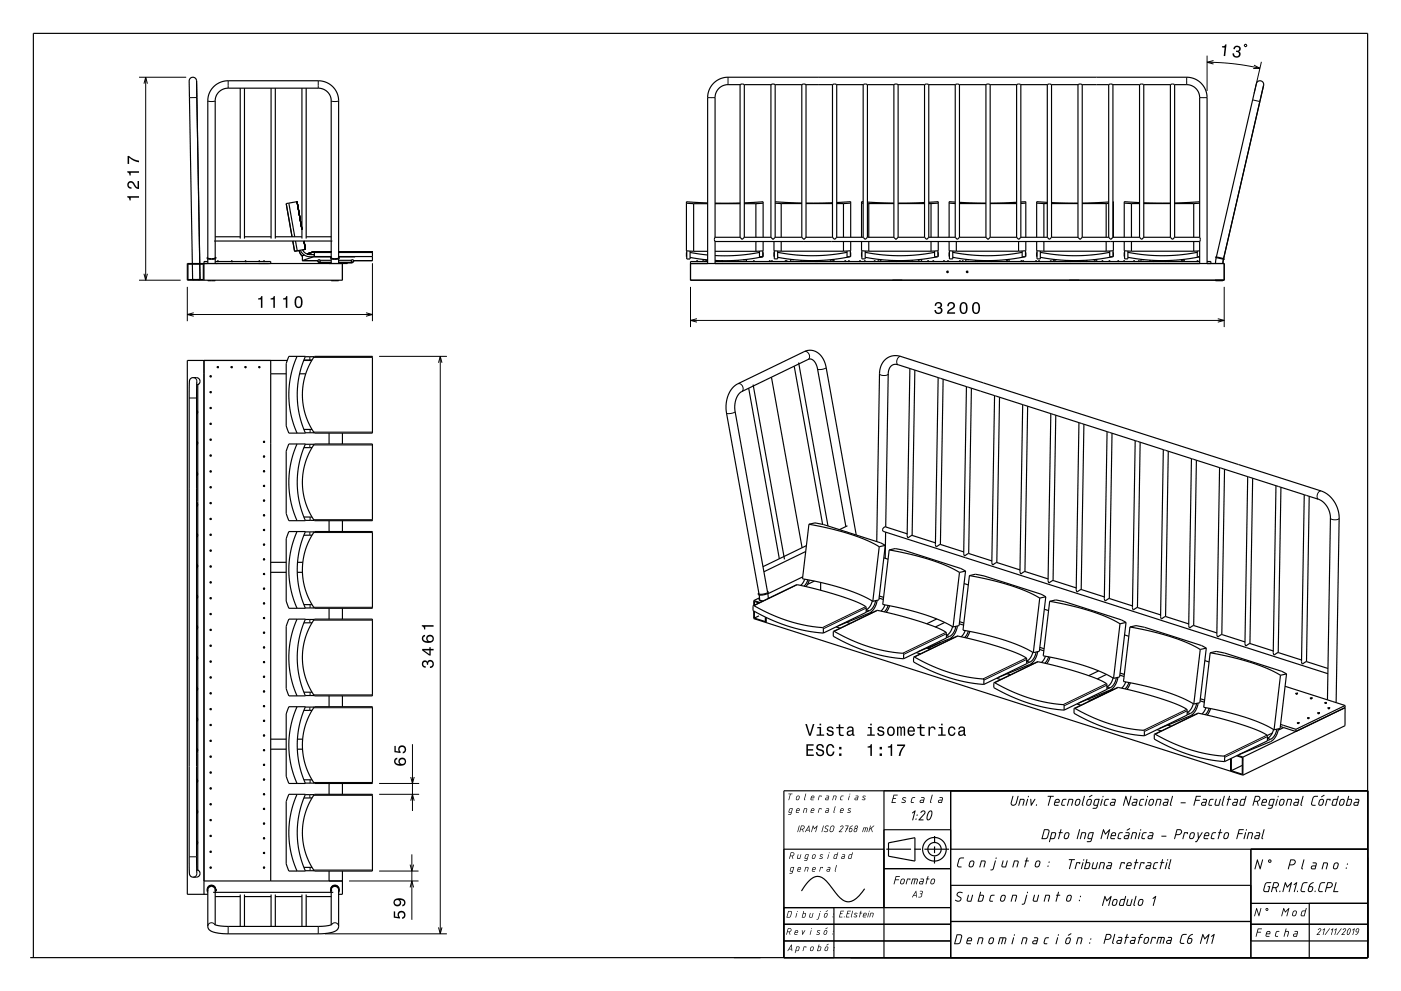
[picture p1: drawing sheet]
<svg xmlns="http://www.w3.org/2000/svg" width="420mm" height="297mm" viewBox="0 0 420 297" stroke-linecap="round" stroke-linejoin="round" font-family="sans-serif">
<g fill="none" stroke="#000" stroke-width=".35">
<path d="M57.1 23.4a1.11 1.11 0 0 1 1.2-.2 1.11 1.11 0 0 1 .6 1l1.1 59.6h-2.3l-1-59.5zM72 26.4v45.1M73.3 26.4v45.1M81.3 26.4v45.1M82.5 26.4v45.1M90.5 26.4v45.1M91.8 26.4v45.1M221.9 25.4l.6-.2 .6 .2M221.9 25.4h-3.7a3.9 3.9 0 0 0-3.8 3.9v41.8M221.9 25.4v45.7M223.1 25.4h8M223.1 25.4v45.7"/>
<path d="M231.1 25.4l.7-.2 .6 .2M231.1 25.4v45.7M232.4 25.4h8M232.4 25.4v45.7M240.4 25.4l.6-.2 .6 .2M240.4 25.4v45.7M241.6 25.4h8M241.6 25.4v45.7M249.6 25.4l.6-.2 .6 .2M249.6 25.4v45.7M250.8 25.4h8M250.8 25.4v45.7"/>
<path d="M258.8 25.4l.6-.2 .6 .2M258.8 25.4v45.7M260 25.4h8M260 25.4v45.7M268 25.4l.6-.2 .6 .2M268 25.4v45.7M269.2 25.4h8M269.2 25.4v45.7M277.2 25.4l.6-.2 .6 .2M277.2 25.4v45.7M278.4 25.4v45.7M278.4 25.4h8"/>
<path d="M286.4 25.4l.6-.2 .6 .2M286.4 25.4v45.7M287.6 25.4v45.7M287.6 25.4h8M295.6 25.4l.6-.2 .6 .2M295.6 25.4v45.7M296.8 25.4h8M296.8 25.4v45.7M304.8 25.4l.6-.2 .6 .2M304.8 25.4v45.7M306 25.4v45.7M306 25.4h8"/>
<path d="M314 25.4l.6-.2 .6 .2M314 25.4v45.7M315.2 25.4v45.7M315.2 25.4h8M323.2 25.4l.6-.2 .6 .2M323.2 25.4v45.7M324.4 25.4h8M324.4 25.4v45.7M332.4 25.4l.6-.2 .6 .2M332.4 25.4v45.7M333.6 25.4v45.7M333.6 25.4h8"/>
<path d="M341.6 25.4l.7-.2 .6 .2M341.6 25.4v45.7M342.9 25.4h8M342.9 25.4v45.7M350.9 25.4l.6-.2 .6 .2M350.9 25.4v45.7M352.1 25.4h3.7a3.9 3.9 0 0 1 3.8 3.9v41.8M352.1 25.4v45.7M56.4 79.2h4.6v4.6h-4.6zM62.3 77.1l-.2 .4 .8 .2h1.3l.5-.3M62.3 78.4h-1.1v5.6M62.3 77.6v1.4"/>
<path d="M64.2 72.2h35.4M64.5 77.1l.2 .2M64.5 77.3v-47.1a3.8 3.8 0 0 1 3.9-3.8h27.4l1.6 .6 1.3 1.3 .6 1.8v47.2M64.5 78.4h16.7v.6M64.5 77.6v1.4M64.5 71h7.5M64.5 77.3h.1M64.5 77.3l.2 .1M64.5 77.3l-1 .2-1.2-.2v-47.1a6 6 0 0 1 6.1-6h27a6 6 0 0 1 6.1 6v47.1M64.7 77.3h-.2M64.7 77.3h.1M65.1 78.2h.2"/>
<path d="M65.1 78.2h.4M65.1 78.2l.1 .2M65.3 78.2h.2M65.3 78.2v.2M65.5 78.4h.1M65.5 78.2l-.4 .2M69.3 78.2h.2M69.3 78.2l.3 .2M69.3 78.2h.3M69.3 78.4h.1M69.5 78.2h.1M69.5 78.2v.2"/>
<path d="M69.6 78.2v.2M73.3 71h8M73.4 78.2h.2M73.4 78.4h.4M73.4 78.2h.4M73.4 78.2l.1 .2M73.6 78.2h.2M73.6 78.2v.2M73.8 78.2v.2M77.6 78.2h.2M77.6 78.2v.2M77.6 78.2h.3"/>
<path d="M77.8 78.2h.1M77.8 78.2v.2M77.9 78.4h.1M77.9 78.2l-.3 .2M79 78.2h.2M79 78.4h.3M79 78.2h.3M79 78.2v.2M79.2 78.2h.1M79.2 78.2v.2M79.3 78.2v.2M82.5 71h8"/>
<path d="M85.8 61l3.3-.6 1.4 8.4M85.8 61l1.8 10M85.8 61h.1M86.6 60.9l1.8 10.1M87.8 72.2l.5 3.1M88.6 72.2l.5 3M89.1 75.2h.1M89.7 75.1h.1M89.7 75.1l1 1.7M89.7 75.2l-1.4 .1M90 75l.9 1.2 1.3 .7 7.1 .1M90.7 78.1h4.6"/>
<path d="M90.7 74.9l.4 .6 .8 .6 2.3 .2v.6M90.7 78.1h.1M91.1 72.2l.5 2.5M91.2 76.4l-.5 .2v1.5M91.6 74.7h.1M91.6 74.7l-3.3 .6M91.8 71h7.5M94 75.5l-2 .6M94.1 77l-3.4 1.1h4.6M94.1 75.4l.2 .2-.1 1.3M94.1 75.4l-.1 .1M94.1 75.4h5.2"/>
<path d="M94.2 76.9h5.1M95.3 78.2l.4 .4M95.7 78.7h3.6M95.7 78.6v.2h1.5M96 78.1h.1M97.2 78.7v.3M99.1 77.3h.1M99.1 77.3h.2M99.3 77.3l1 .2 1.2-.2M99.3 77.3l-.2 .1M99.3 77.1l-.2 .2M99.3 78h-3.3v.2"/>
<path d="M99.3 77.6v1.4M101.5 77.1a.3 .3 0 0 1 .2 .5 .3 .3 0 0 1-.5 0l-1.5 .1-.6-.3M101.5 78.7h4.2M101.5 75.4h10.2v2.7h-5.7M101.5 78h3.8v.2M101.5 77.6v1.4M104.2 78.7v.3h-48v5h46.5v-5M105.3 78.1h.1M105.7 78.6v.2h-1.5M106 78.1h5.7M106 78.2l-.3 .4M106.5 76.9l-5 .1"/>
<path d="M111.7 76.9h-10.2M205.8 60.9l2.1 .1M205.9 75.5v1.4M205.9 75.2v2.4h1v-2.3M206.9 75.6l5.2 .8M206.9 77.1l5.2 .8M207.9 61h4.2M207.9 75.3h4.2M207.9 61v14.3M208.8 78.2h.1M208.8 78.2l.4 .2M208.8 78.2h.4"/>
<path d="M208.9 78.2h.2M208.9 78.2v.2M209.1 78.2v.2M209.2 78.2h.1M209.2 78.2h-.1M209.2 78.2v.2M211.6 78.2h.1M211.6 78.2v.2M211.6 78.2h.3M211.7 78.2h.2M211.7 78.2v.2M211.8 77.9h-1v.5"/>
<path d="M211.9 78.2v.2M211.9 78.2h.1M212 78.2l-.4 .2M212.1 79v-49.7a6.1 6.1 0 0 1 6.2-6.2h137.5a6.1 6.1 0 0 1 6.1 6.2v49.7M212.1 60.8l-6.3-.3v14.7l2.1 .1M212.1 78.4h-5.1v5.6h160v-5h-160M214.4 71.1l-.2 .7 .2 .6M214.4 78.4h145.2M214.4 61h7.5M214.4 75.3h12.2M214.4 72.4h145.2M214.4 72.4v6.6"/>
<path d="M214.4 71.1h7.5M216.3 78.2h.1M216.3 78.2l.4 .2M216.3 78.2h.4M216.4 78.2h.2M216.4 78.2v.2M216.6 78.2v.2M216.7 78.2h.1M216.7 78.2h-.1M216.7 78.2v.2M221.1 78.2h.1M221.1 78.2h.4"/>
<path d="M221.1 78.4h.1M221.2 78.2h.2M221.2 78.2v.2M221.4 78.2v.2M221.4 78.4h.1M221.4 78.2h.1M221.4 78.2h-.3M221.9 71.1l.6 .7 .6-.7M221.9 60.8l-7.5 .1M222.8 77.9h1v.5M223.1 60.8l5.7-.3v10.6M223.1 61h3.5"/>
<path d="M223.1 71.1h8M225.8 78.2h.1M225.8 78.2h.4M225.9 78.2h.2M225.9 78.2v.2M226.1 78.2l.1 .2M226.2 78.2h.1M226.2 78.2h-.1M226.6 61v10.1M226.6 72.4v2.9M227.7 75.6l-6.6 .9-6.7 .1M227.7 75.3v1.7h1"/>
<path d="M228.5 77l-6.9 1-7.2 .1M228.7 75.5v1.4M228.7 75.2v1.8M228.8 72.4v2.8l-2.2 .1M228.8 60.9l-2.2 .1M230.6 78.2h.1M230.6 78.2h.4M230.6 78.4h.1M230.7 78.2h.2M230.7 78.2v.2M230.9 78.2v.2M230.9 78.4h.1"/>
<path d="M230.9 78.2h.1M230.9 78.2h-.3M231.1 71.1l.7 .7 .6-.7M231.2 78.2l.4 .2M231.2 78.2h.4M231.2 78.2h.1M231.3 78.2h.2M231.3 78.2v.2M231.5 78.2h.1M231.5 78.2v.2M231.6 78.2h.1M231.6 78.2l-.1 .2"/>
<path d="M232 72.4v2.8l2.2 .1M232.1 75.5v1.4M232.1 75.2v2.4h1v-2.4M232.4 60.5l8 .3M232.4 60.9l1.8 .1M232.4 71.1h8M233.1 75.6l4.7 .7 5.3 .3 5.2-.2 5.6-.8M234.2 61h6.2M234.2 75.3h18.7M234.2 61v10.1M234.2 72.4v2.9M235.3 78.2h.1"/>
<path d="M235.3 78.2l.1 .2M235.3 78.2h.7M235.4 78.2h.2M235.4 78.2v.2M235.6 78.2l.1 .2M235.7 78.2h.1M235.7 78.2h-.1M235.7 78.2h.2M235.7 78.2v.2M235.9 78.2h.1M235.9 78.2l.1 .2M236 78.2h.1"/>
<path d="M236 78.2l-.7 .2M238 77.8h-1v.6M240 78.2l.5 .2M240 78.2h.4M240 78.2h.1M240.1 78.2h.1M240.1 78.2h-.1M240.1 78.2v.2M240.2 78.2h.2M240.2 78.2l-.1 .2M240.4 78.2v.2M240.4 71.1l.6 .7 .6-.7"/>
<path d="M240.4 78.2h.1M240.5 78.2l-.1 .2M241.6 61h8M241.6 71.1h8M244.4 78.2h.8M244.4 78.2h.1M244.5 78.2h.1M244.5 78.2h-.1M244.5 78.2h.2M244.5 78.2v.2M244.7 78.2h.1M244.7 78.2v.2"/>
<path d="M244.8 78.2h.1M244.8 78.2v.2M244.9 78.4h.1M244.9 78.2h.2M244.9 78.2v.2M245.1 78.2v.2M245.1 78.4h.1M245.2 78.2h.1M245.2 78.2h-.1M248.8 78.2h.1M248.8 78.2l.1 .2M248.8 78.2h.4"/>
<path d="M248.9 78.2h.2M248.9 78.2v.2M249 77.8h1v.6M249.1 78.2h.1M249.1 78.2v.2M249.2 78.2h.1M249.2 78.2l-.4 .2M249.6 78.2h.1M249.6 78.2v.2M249.6 60.8l-8 .1M249.6 71.1l.6 .7 .6-.7M249.6 78.2h.3"/>
<path d="M249.7 78.2h.2M249.7 78.2v.2M249.9 78.2v.2M249.9 78.2h.1M250 78.2l-.4 .2M250.8 60.7l4.2-.3v10.7M250.8 61h2.1M250.8 71.1h8M252.9 61v10.1M252.9 72.4v2.9M253.2 78.2h.4M253.2 78.2h.1"/>
<path d="M253.3 78.4h.1M253.3 78.2h.2M253.3 78.2v.2M253.5 78.2h.1M253.5 78.2v.2M253.6 78.4h.1M254.3 78.2h.1M254.3 78.2l.4 .2M254.3 78.2h.4M254.4 78.2h.2M254.4 78.2v.2M254.6 78.2v.2"/>
<path d="M254.7 78.2h.1M254.7 78.2h-.1M254.7 78.2l-.1 .2M254.7 77l-5.1 .8-5.5 .3-5.8-.2-5.2-.8M254.9 75.2v1.8h-1v-1.8M254.9 75.5v1.4M255 72.4v2.8l-2.1 .1M255 60.9l-2.1 .1M257.6 78.2l.4 .2M257.6 78.2h.4M257.6 78.2h.1M257.7 78.2h.1"/>
<path d="M257.7 78.2h-.1M257.7 78.2h.2M257.7 78.2v.2M257.9 78.2h.1M257.9 78.2v.2M258 78.2h.1M258 78.2v.2M258.3 72.4v2.8l2.1 .1M258.3 60.9h.5M258.4 75.2v2.4h1v-2.4M258.4 75.5v1.4M258.8 60.5l-.5-.1v10.7"/>
<path d="M258.8 71.1l.6 .7 .6-.7M259.1 78.2h.1M259.1 78.2h.4M259.1 78.4h.1M259.2 78.2h.2M259.2 78.2v.2M259.4 78.2v.2M259.4 75.6l4.7 .7 5.2 .3 5.3-.2 5.6-.8M259.4 78.2h.1M259.4 78.2h-.3M260 60.6l8 .3M260 61h.4"/>
<path d="M260 71.1h8M260.4 61h7.6M260.4 75.3h18.7M260.4 61v10.1M260.4 72.4v2.9M262.1 78.2h.1M262 78.2h.4M262 78.2h.1M262.1 78.2h.2M262.1 78.2v.2M262.3 78.2h.1M262.3 78.2l.1 .2"/>
<path d="M262.4 78.2h.1M263.8 78.2h.1M263.8 78.2h.4M263.9 78.2h.2M263.9 78.2v.2M264.1 78.2v.2M264.2 78.2h.1M264.2 78.2h-.1M264.3 77.8h-1v.6M266.4 78.2h.1M266.4 78.2l.1 .2M266.4 78.2h.4"/>
<path d="M266.5 78.2h.2M266.5 78.2v.2M266.7 78.2h.1M266.7 78.2v.2M266.8 78.2h.1M266.8 78.2l-.4 .2M268 71.1l.6 .7 .6-.7M268.6 78.2h.1M268.6 78.2h.4M268.6 78.4h.1M268.7 78.2h.2M268.7 78.2v.2"/>
<path d="M268.9 78.2v.2M268.9 78.4h.1M268.9 78.2h.1M268.9 78.2h-.3M269.2 71.1h8M269.2 61h8M270.8 78.2h.4M270.8 78.2h.1M270.9 78.4h.1M270.9 78.2h.2M270.9 78.2v.2M271.1 78.2h.1"/>
<path d="M271.1 78.2v.2M271.1 78.4h.1M273.3 78.2h.1M273.3 78.2l.1 .2M273.3 78.2h.4M273.4 78.2h.2M273.4 78.2v.2M273.6 78.2v.2M273.7 78.2h.1M273.7 78.2h-.1M273.7 78.2l-.4 .2M275.2 78.2l.4 .2"/>
<path d="M275.2 78.2h.4M275.2 78.2h.1M275.3 78.2h.1M275.3 78.2h-.1M275.3 77.8h1v.6M275.3 78.2h.2M275.3 78.2v.2M275.5 78.2h.1M275.5 78.2v.2M275.6 78.2h.1M275.6 78.2v.2M277.2 60.7l-8 .2"/>
<path d="M277.2 71.1l.6 .7 .6-.7M278.1 78.2h.1M278.1 78.2l.4 .2M278.1 78.2h.3M278.2 78.2h.2M278.2 78.2l-.1 .2M278.4 78.2v.2M278.4 78.2h.1M278.4 60.6l2.9-.2v10.7M278.4 61h.7M278.4 71.1h8M278.5 78.2l-.1 .2"/>
<path d="M279.1 61v10.1M279.1 72.4v2.9M279.7 78.2h.1M279.6 78.2l.1 .2M279.6 78.2h.4M279.6 78.2h.1M279.7 78.2h.2M279.7 78.2v.2M279.9 78.2h.1M279.9 78.2l.1 .2M280 78.2h.1M280 78.2l-.4 .2"/>
<path d="M281 77l-5.2 .8-5.5 .3-5.7-.2-5.2-.8M281.2 75.2v1.8h-1v-1.8M281.2 75.5v1.4M281.3 72.4v2.8l-2.2 .1M281.3 60.9l-2.2 .1M282.8 78.2h.1M282.8 78.2h.4M282.9 78.4h.1M282.9 78.2h.2M282.9 78.2v.2M283.1 78.2v.2M283.2 78.4h.1"/>
<path d="M283.2 78.2h.1M283.2 78.2h-.1M283.2 78.2h-.4M284 78.2h.4M284 78.2h.1M284.1 78.4h.1M284.1 78.2h.2M284.1 78.2v.2M284.3 78.2h.1M284.3 78.2v.2M284.3 78.4h.1M284.5 72.4v2.8l2.2 .1"/>
<path d="M284.5 60.9l1.9 .1M284.6 75.5v1.4M284.6 75.2v2.4h1v-2.4M285.6 75.6l4.7 .7 5.3 .3 5.2-.2 5.6-.8M286.4 60.6l-1.9-.2v10.7M286.4 71.1l.6 .7 .6-.7M286.7 75.3h18.7M286.7 72.4v2.9M287.6 78.2h.1M287.6 78.2v.2M287.6 78.2h.3M287.6 60.6l8 .3"/>
<path d="M287.6 61h8M287.6 71.1h8M287.7 78.2h.2M287.7 78.2v.2M287.9 78.2v.2M287.9 78.2h.1M288 78.2l-.4 .2M288.4 78.2l.4 .2M288.4 78.2h.4M288.4 78.2h.1M288.5 78.2h.2M288.5 78.2v.2"/>
<path d="M288.7 78.2h.1M288.7 78.2v.2M288.8 78.2h.1M288.8 78.2l-.1 .2M290.5 77.8h-1v.6M292.3 78.2h.1M292.3 78.2h.4M292.4 78.2h.2M292.4 78.2v.2M292.6 78.2v.2M292.7 78.4h.1M292.7 78.2h.1"/>
<path d="M292.7 78.2h-.1M292.9 78.2h.1M292.8 78.2l.1 .2M292.8 78.2h.4M292.8 78.2h.1M292.9 78.2h.2M292.9 78.2v.2M293.1 78.2h.1M293.1 78.2l.1 .2M293.2 78.2h.1M293.2 78.2l-.4 .2M295.6 71.1l.6 .7 .6-.7"/>
<path d="M296.8 61h8M296.8 71.1h8M297 78.2h.2M297 78.2h.6M297.1 78.4h.1M297.2 78.2h.2M297.2 78.2v.2M297.4 78.2v.2M297.4 78.2h.1M297.5 78.2v.2M297.5 78.2h.1M297.5 78.2l.1 .2"/>
<path d="M297.6 78.2h-.6M297.6 78.2h.1M301.5 77.8h1v.6M301.6 78.2l.6 .2M301.6 78.2h.6M301.6 78.2h.1M301.7 78.4h.1M301.7 78.2v.2M301.8 78.2h.1M301.8 78.2v.2M301.8 78.2h-.1M301.9 78.2h.2"/>
<path d="M301.9 78.2v.2M302.1 78.2v.2M302.2 78.2h.1M302.2 78.2h-.1M302.2 78.2v.2M304.8 60.6l-8 .3M304.8 71.1l.6 .7 .6-.7M305.4 72.4v2.9M306 78.2l.4 .2M306 78.2h.4M306 78.2h.1M306 60.5l1.5-.1v10.7"/>
<path d="M306 71.1h8M306.1 78.2h.2M306.1 78.2v.2M306.3 78.2h.1M306.3 78.2v.2M306.4 78.2h.1M306.4 78.2l-.1 .2M306.5 78.2h.2M306.5 78.2h.5M306.6 78.4h.1M306.7 78.2h.2M306.7 78.2v.2"/>
<path d="M306.9 78.2v.2M306.9 78.4h.1M306.9 78.2h.1M306.9 78.2h-.4M307.2 77l-5.1 .8-5.5 .3-5.8-.2-5.2-.8M307.4 75.2v1.8h-1v-1.8M307.4 75.5v1.4M307.5 72.4v2.8l-2.1 .1M307.5 60.9l-1.5 .1M310.4 78.2h.1M310.4 78.2l.1 .2M310.4 78.2h.4"/>
<path d="M310.5 78.2h.2M310.5 78.2v.2M310.7 78.2h.1M310.7 78.2l.1 .2M310.8 78.2h.1M310.8 72.4v2.8l2.1 .1M310.8 60.9l2.1 .1M310.8 78.2l-.4 .2M310.9 75.5v1.4M310.9 75.2v2.4h1v-2.4M311.3 78.2h.1M311.3 78.2l.1 .2"/>
<path d="M311.3 78.2h.4M311.4 78.2h.2M311.4 78.2v.2M311.6 78.2l.1 .2M311.7 78.2h.1M311.7 78.2h-.1M311.7 78.2l-.4 .2M311.9 75.6l4.7 .7 5.2 .3 5.3-.2 5.6-.8M312.9 61h1.1M312.9 75.3h18.7M312.9 61v10.1M312.9 72.4v2.9"/>
<path d="M314 60.6l-3.2-.2v10.7M314 71.1l.6 .7 .6-.7M314.8 78.2h.4M314.8 78.2h.1M314.9 78.2h.1M314.9 78.2h-.1M314.9 78.4h.1M314.9 78.2h.2M314.9 78.2v.2M315.1 78.2h.1M315.1 78.2v.2M315.2 78.4h.1"/>
<path d="M315.2 60.7l8 .2M315.2 61h8M315.2 71.1h8M316.1 78.2h.1M316.1 78.2l.4 .2M316.1 78.2h.3M316.2 78.2h.2M316.2 78.2l-.1 .2M316.4 78.2v.2M316.4 78.2h.1M316.5 78.2l-.1 .2M316.8 77.8h-1v.6"/>
<path d="M319.2 78.2l.4 .2M319.2 78.2h.4M319.2 78.2h.1M319.3 78.2h.2M319.3 78.2v.2M319.5 78.2h.1M319.5 78.2v.2M319.6 78.2h.1M319.6 78.2l-.1 .2M320.8 78.2h.1M320.8 78.2h.4M320.9 78.4h.1"/>
<path d="M320.9 78.2h.2M320.9 78.2v.2M321.1 78.2v.2M321.2 78.4h.1M321.2 78.2h.1M321.2 78.2h-.1M321.2 78.2h-.4M323.2 71.1l.6 .7 .6-.7M323.6 78.2l.1 .2M323.6 78.2h.1M323.6 78.2h.4M323.7 78.2h.2"/>
<path d="M323.7 78.2v.2M323.9 78.2h.1M323.9 78.2v.2M324 78.2h.1M324 78.2l-.4 .2M324.4 61h7.2M324.4 71.1h8M325.6 78.2h.1M325.6 78.2v.2M325.6 78.2h.3M325.7 78.2h.2M325.7 78.2v.2"/>
<path d="M325.9 78.2v.2M325.9 78.2h.1M326 78.2l-.4 .2M327.8 77.8h1v.6M328 78.2h.4M328 78.2h.1M328.1 78.4h.1M328.1 78.2h.2M328.1 78.2v.2M328.3 78.2h.1M328.3 78.2l.1 .2M328.4 78.2h.1"/>
<path d="M330.3 78.2h.1M330.3 78.2h.4M330.4 78.2h.2M330.4 78.2v.2M330.6 78.2v.2M330.7 78.4h.1M330.7 78.2h.1M330.7 78.2h-.1M331.6 61v10.1M331.6 72.4v2.9M332.4 61h-.8M332.4 60.5l-8 .4"/>
<path d="M332.4 71.1l.6 .7 .6-.7M332.4 78.2h.4M332.4 78.2h.1M332.5 78.2h.1M332.5 78.2h-.1M332.5 78.4h.1M332.5 78.2h.2M332.5 78.2v.2M332.7 78.2h.1M332.7 78.2v.2M332.8 78.4h.1M333.5 77l-5.2 .8-5.5 .3-5.7-.2-5.2-.8"/>
<path d="M333.6 60.4l.2 10.7M333.6 71.1h8M333.7 75.2v1.8h-1v-1.8M333.7 75.5v1.4M333.8 72.4v2.8l-2.2 .1M333.8 60.9h-.2M335.1 78.2h.1M335.1 78.2v.2M335.1 78.2h.3M335.2 78.2h.2M335.2 78.2v.2M335.4 78.2v.2"/>
<path d="M335.4 78.2h.1M335.5 78.2l-.4 .2M336.8 78.2l.4 .2M336.8 78.2h.4M336.8 78.2h.1M336.9 78.2h.2M336.9 78.2v.2M337 72.4v2.8l2.2 .1M337 60.9l2.2 .1M337.1 78.2h.1M337.1 78.2v.2M337.1 75.2v2.4h1v-2.4"/>
<path d="M337.1 75.5v1.4M337.2 78.2h.1M337.2 78.2l-.1 .2M338.1 75.6l4.7 .7 5.3 .3 5.2-.2 5.6-.8M339.2 61h2.4M339.2 75.3h18.7M339.2 61v10.1M339.2 72.4v2.9M339.8 78.2h.1M339.8 78.2l.4 .2M339.8 78.2h.4M339.9 78.2h.2"/>
<path d="M339.9 78.2v.2M340.1 78.2v.2M340.2 78.2h.1M340.2 78.2h-.1M340.2 78.2v.2M341.2 78.2l.1 .2M341.2 78.2h.1M341.2 78.2h.4M341.3 78.2h.2M341.3 78.2v.2M341.5 78.2h.1M341.5 78.2v.2"/>
<path d="M341.6 78.2h.1M341.6 78.2l-.4 .2M341.6 60.7l-4.6-.3v10.7M341.6 71.1l.7 .7 .6-.7M342.9 60.8l8 .1M342.9 61h8M342.9 71.1h8M343 77.8h-1v.6M344.6 78.2h.1M344.6 78.2h.4M344.6 78.4h.1M344.7 78.2h.2"/>
<path d="M344.7 78.2v.2M344.9 78.2v.2M344.9 78.4h.1M344.9 78.2h.1M344.9 78.2h-.3M345.6 78.2h.4M345.6 78.2h.1M345.7 78.4h.1M345.7 78.2h.2M345.7 78.2v.2M345.9 78.2h.1M345.9 78.2v.2"/>
<path d="M346 78.4h.1M349.3 78.2h.1M349.3 78.2l.1 .2M349.3 78.2h.4M349.4 78.2h.2M349.4 78.2v.2M349.6 78.2v.2M349.7 78.2h.1M349.7 78.2h-.1M349.7 78.2l-.4 .2M350 78.2l.4 .2M350 78.2h.4"/>
<path d="M350 78.2h.1M350.1 78.2h.1M350.1 78.2h-.1M350.1 78.2h.2M350.1 78.2v.2M350.3 78.2h.1M350.3 78.2v.2M350.4 78.2h.1M350.4 78.2v.2M350.9 71.1l.6 .7 .6-.7M352.1 61h5.8M352.1 71.1h7.5"/>
<path d="M354 77.8h1v.6M354.1 78.2h.1M354.1 78.2h.7M354.2 78.2h.2M354.2 78.2l-.1 .2M354.4 78.2v.2M354.4 78.2h.1M354.5 78.2h.2M354.5 78.2v.2M354.7 78.2h.1M354.7 78.2v.2M354.8 78.2h.1"/>
<path d="M357.9 61v10.1M357.9 72.4v2.9M358.8 78.2h.1M358.8 78.2h.4M358.9 78.4h.1M358.9 78.2h.2M358.9 78.2v.2M358.9 75.2v1.8h.7l-6.3 .9-7.5 .1-7.7-.9M359.1 78.2v.2M359.1 78.4h.1M359.2 78.2h.1M359.2 78.2h-.1"/>
<path d="M359.2 78.2h-.4M359.6 75.2l-1.7 .1M359.6 60.9l-1.7 .1M359.6 60.5l-7.5 .3M359.6 71.1l.2 .6-.2 .7M359.6 72.4v6.6M361.9 78.4h1.1v.6M364.5 77.2v-.2l2.4 .5v.2M364.5 77.2l-.1 1.8M364.5 77.2l2.4 .5M364.7 77l11.9-51.9a1.11 1.11 0 0 1 1.4-.9 1.11 1.11 0 0 1 .8 1.4l-12 51.9M366.9 77.7l-.3 1.3"/>
<path d="M367 77.6l-.1 .1M57.7 83.8h.1M62.3 84v.1h2.2v-.1M99.3 84v.1h2.2v-.1M283.8 81.4l.4-.1 .1 .2-.3 .2zM289.7 81.4l.4-.1v.3l-.2 .1zM364.4 84v.1h2.2v-.1M59 115.3l.3-.1v145.7l-.3-.2M59 114.5v147.1M59.3 115.3a1.11 1.11 0 0 0 .6-1.2 1.11 1.11 0 0 0-1-.9h-1.4l-.6 .7-.2 5.4v140.9l.1 1.6 .3 .7 .6 .4h1.2a1.11 1.11 0 0 0 1-.9 1.11 1.11 0 0 0-.6-1.2M61.2 108v160M63 112.7l.2-.1 .1 .3-.1 .1z"/>
<path d="M63 117.4h.3v.2h-.3zM63 112.7l.3 .1-.3 .1zM63 117.4l.3 .1-.3 .1zM65.1 109.9h.4v.2h-.4zM65.2 109.9l.3 .1-.3 .1zM69.3 109.9h.2l.1 .2h-.3zM69.3 109.9l.3 .1-.3 .1zM73.4 109.9h.4v.2l-.3 .1zM73.5 109.9l.3 .1-.3 .1zM77.6 109.9h.3v.2h-.3zM77.6 109.9l.3 .1-.3 .1zM81.2 108v156"/>
<path d="M81.2 112h4.6M86.1 108h-29.9v160h6.1M86.6 106.8h5a28.1 28.1 0 0 0 0 23h-5l-.8-2.2v-18.6zM89.1 106.8a28.1 28.1 0 0 0 0 23M89.8 112h1.9M91.1 108h2.4M91.1 107.9h2.4M91.5 106.9h2.7M94.3 106.8h17.4v23h-17.4l-1.6-2.6-1.2-3-.6-2.9-.2-3 .2-3 .6-2.9 1.2-3zM224.4 116.3l9.2 51.2M225.8 115.3l9.4 52.3M231.3 113l9.2 51.2"/>
<path d="M238.1 109.7l8.5 47.5M239.4 108.7l8.8 48.9M272.8 110.4l-.8 50.2a.37 .37 0 0 0 .2 .6 .37 .37 0 0 0 .5-.3l.7-.4 7 2.2M272.8 110.5l8.5 2.7M272.8 110.5l-3.8-1.3-1.1 .1a2.66 2.66 0 0 0-1.6 2.8l-.8 45.8M274.3 110.9l-.9 49.6M281.2 113.2l-.8 50.1a.33 .33 0 0 0 .1 .4 .33 .33 0 0 0 .4 .1l1-.6 7 2.2M281.3 113.2l8.5 2.7M282.7 113.6l-.8 49.6M289.7 115.9l-.8 50.1a.41 .41 0 0 0 .3 .6 .41 .41 0 0 0 .5-.4l.7-.3M289.8 115.9l16.8 5.4M291.2 116.3l-.8 49.6"/>
<path d="M294.8 114.7h.1M294.8 114.7l101.3 32.4a8.8 8.8 0 0 1 5.4 8.2l-.9 55.3M294.8 114.7l-25.1-8-1.5-.1-1.3 .2a5.3 5.3 0 0 0-3.2 5.2l-.9 50.3M298.2 118.6l-.8 50.1a.37 .37 0 0 0 .1 .6 .37 .37 0 0 0 .5-.3l.8-.4M299.6 119l-.8 49.6M58.9 132.2l.4 .6-.4 .5M58.9 123l.4 .5-.4 .6M63 122.2l.2-.1 .1 .3-.1 .1zM63 126.9h.3v.2h-.3zM63 131.7l.2-.1 .1 .3-.1 .1zM63 136.4h.2l.1 .2-.1 .1zM63 122.2l.3 .1-.3 .1z"/>
<path d="M63 126.9l.3 .1-.3 .1zM63 131.7l.3 .1-.3 .1zM63 136.4l.3 .1-.3 .1zM79 132.3l.2-.1 .1 .3-.1 .1zM79 136.7h.3v.2h-.3zM79 136.7l.3 .1-.1 .2zM79 132.3l.3 .1-.3 .1zM86.6 133.1h5a28.1 28.1 0 0 0 0 23h-5l-.8-2.2v-18.7zM89.1 133.1a28.1 28.1 0 0 0 0 23M91.1 134.2h2.4M91.1 128.7h2.4M91.5 133.2h2.7"/>
<path d="M91.5 129.7h2.7M94.3 133.1h17.4v23h-17.4l-1.6-2.6-1.2-3-.6-2.9-.2-3 .2-3 .6-2.9 1.2-3.1zM98.7 129.8v3.3M102.7 129.8v3.3M306.6 121.3l-.8 50.1a.37 .37 0 0 0 .2 .6 .37 .37 0 0 0 .5-.3l.8-.4M306.6 121.3l16.9 5.4M308.1 121.7l-.8 49.6M315 124l-.8 50.1a.37 .37 0 0 0 .2 .6 .37 .37 0 0 0 .5-.3l.8-.4M316.5 124.4l-.8 49.6M323.5 126.7l-.8 50.1a.42 .42 0 0 0 .2 .6 .42 .42 0 0 0 .5-.4l.7-.3M323.5 126.7l16.8 5.4M324.9 127.1l-.8 49.6"/>
<path d="M331.9 129.4l-.8 50.1a.42 .42 0 0 0 .3 .6 .42 .42 0 0 0 .5-.4l.6-.3M333.4 129.8l-.8 49.6M340.3 132.1l-.8 50.1a.41 .41 0 0 0 .3 .6 .41 .41 0 0 0 .5-.4l.7-.3M340.3 132.1l16.9 5.4M341.8 132.5l-.8 49.6M348.7 134.8l-.8 50.1a.41 .41 0 0 0 .3 .6 .41 .41 0 0 0 .5-.4l.7-.3M350.2 135.2l-.8 49.6M357.2 137.5l-.8 50.1a.37 .37 0 0 0 .2 .6 .37 .37 0 0 0 .5-.3l.7-.4M357.2 137.5l16.9 5.4M358.7 137.9l-.8 49.6M58.9 141.5l.4 .5-.4 .6M58.9 150.7l.4 .5-.4 .6"/>
<path d="M58.9 159.9l.4 .5-.4 .6M63 141.2l.2-.1 .1 .3-.1 .1zM63 145.9l.2-.1 .1 .3-.1 .1zM63 150.7l.2-.1 .1 .3h-.2zM63 155.4l.2-.1 .1 .3-.1 .1zM63 141.2l.3 .1-.3 .1zM63 145.9l.3 .1-.3 .1zM63 150.7l.3 .1-.3 .1zM63 155.4l.3 .1-.3 .1zM79 141.1h.3v.2h-.3zM79 145.5l.2-.1 .1 .3-.1 .1zM79 149.9l.2-.1 .1 .3-.1 .1z"/>
<path d="M79 154.3h.3v.2h-.3zM79 158.7h.3v.2h-.3zM79 158.7l.3 .1-.3 .1zM79 154.3l.3 .1-.1 .2zM79 149.9l.3 .1-.3 .1zM79 145.5l.3 .1-.3 .1zM79 141.1l.3 .1-.3 .1zM86.6 159.3h5a28.1 28.1 0 0 0 0 23h-5l-.8-2.2v-18.6zM89.1 159.3a28.1 28.1 0 0 0 0 23M91.1 155h2.4M91.5 159.4h2.7M91.5 156h2.7"/>
<path d="M94.3 159.3h17.4v23h-17.4l-1.6-2.6-1.2-3-.6-2.9-.2-3 .2-3 .6-2.9 1.2-3zM98.7 156.1v3.2M102.7 156.1v3.2M242.5 157.1l-1.9 16.4a63.1 63.1 0 0 1 21.1 6.7M242.5 157.1a6.7 6.7 0 0 1 4.4 .1l17.1 5.5 1.4 .7M242.5 157.1a62.9 62.9 0 0 1 21.1 6.8M253.6 157.8l-8.5-47.2-.9-2.2-.9-.7h-1l-20 9.7a6 6 0 0 0-1.9 5.9l9.7 54.3-1.2 .4h-1.4M253.9 159.3v.1M254.1 157.6l-2.4 1.1M265.5 159.5l-.1 7.8M272 160l-6.6-2.1-.3 .1a.7 .7 0 0 0-.5 .6 .7 .7 0 0 0 .4 .7l133.1 42.6M365.6 140.1l-.8 50.2a.37 .37 0 0 0 .2 .6 .37 .37 0 0 0 .5-.3l.8-.4"/>
<path d="M367.1 140.6l-.8 49.6M374 142.8l-.8 50 .3 .8 1.2-.7M374.1 142.9l8.5 2.7M375.5 143.3l-.8 49.6M382.5 145.6l-.8 50 .3 .7 1.2-.7M382.6 145.6l8.4 2.7M384 146l-.8 49.6M391 148.3l-.8 50 .3 .7 1.2-.7M391 148.3l4.3 1.3a6.2 6.2 0 0 1 3.5 5.7l-.8 54.4M392.5 148.7l-.8 49.6M58.9 169.1l.4 .5-.4 .6M58.9 178.3l.4 .5-.4 .6"/>
<path d="M63 160.2h.3v.2h-.3zM63 164.9l.2-.1 .1 .3-.1 .1zM63 169.7h.3v.2h-.3zM63 174.4l.2-.1 .1 .3-.1 .1zM63 179.2h.3v.2h-.3zM63 160.2l.3 .1-.3 .1zM63 164.9l.3 .1-.3 .1zM63 169.7l.3 .1-.3 .1zM63 174.4l.3 .1-.1 .2zM63 179.2l.3 .1-.3 .1zM79 163.1l.2-.1 .1 .3-.1 .1zM79 167.5l.2-.1 .1 .3-.1 .1z"/>
<path d="M79 171.9h.3v.2l-.1 .1zM79 176.3h.3v.2h-.3zM79 176.3l.3 .1-.3 .1zM79 171.9l.3 .1-.3 .1zM79 167.5l.3 .1-.3 .1zM79 163.1l.3 .1-.3 .1zM81.2 171.5h4.6M81.2 168.5h4.6M89.1 171.5h1.6M89.2 168.5h1.6M91.1 160.4h2.4M226 180v1.4"/>
<path d="M226 180l1.8 .6M227.5 178h.1M227.6 178.3l.1 1.5M227.7 179.2l-1.7 .8M227.7 179.4l-.1 .1a.62 .62 0 0 0 .9 .7h.1M227.7 179.5a.5 .5 0 0 0 .2 .5 .5 .5 0 0 0 .5 .1h.3M230.1 177.3a.38 .38 0 0 1 .3 .5 .38 .38 0 0 1-.5 .2l-2.2 .3-.4-.2 .2-.4M230.2 177.8l.1 1.5M240.6 172.9l-10.4 5.1M241.2 173.6l-.5 1.1-.7 .7M241.5 165.3l-12.5 6.1M241.8 163.5l-13.1 6.3"/>
<path d="M242.2 173.8l-1.2 1.9M242.6 173.8l-1 2M244.1 174.1l-2 1.1M246 174.6v2.3M256.7 160.3l-9-50.2-.5-1.8-1-1.6-1-.9-1.2-.7-1.3-.1-1.1 .2-20.4 9.8a8.5 8.5 0 0 0-3.4 8.8l9.7 54.2M263 180l-.1 .4a4.8 4.8 0 0 1-2.3 3.4l-9.3 3.8M263 179.9v.1M263.5 179.2l1.3 .5M263.6 163.9l-1.9 16.3M263.6 178.6l1.3 .4M265 167.2l1.2 .4M265.4 163.4l-1.9 16.4-1.8 .4"/>
<path d="M265.4 163.4l-1.8 .5M266.6 164.8l-2 16.4a63 63 0 0 1 21.1 6.7M266.6 164.8a6.8 6.8 0 0 1 4.3 .1l17.2 5.5 1.4 .7M266.6 164.8a63.1 63.1 0 0 1 21 6.8M287.6 171.6l-1.9 16.3M289 174.9l1.3 .4M289.5 171.1l-2 16.4-1.8 .4M289.5 171.1l-1.9 .5M290.4 165.9l6.9 2.2M290.6 172.5l-1.9 16.4a63 63 0 0 1 21.1 6.7M290.6 172.5a6.7 6.7 0 0 1 4.4 .1l17.1 5.5 1.4 .7M290.6 172.5a63 63 0 0 1 21.1 6.8"/>
<path d="M298.8 168.6l7 2.2M307.3 171.3l6.9 2.2M311.7 179.3l-1.9 16.3M313.5 178.8l-1.9 16.4-1.8 .4M313.5 178.8l-1.8 .5M315.7 174l6.9 2.2M324.1 176.7l7 2.2M332.5 179.4l7 2.2M58.9 187.5l.4 .5-.4 .6M58.9 196.7l.4 .5-.4 .6M63 183.9l.2-.1 .1 .3-.1 .1zM63 188.7h.3v.2h-.3z"/>
<path d="M63 193.4l.2-.1 .1 .3-.1 .1zM63 198.2l.2-.1 .1 .3-.1 .1zM63 183.9l.3 .1-.3 .1zM63 188.7l.3 .1-.1 .1zM63 193.4l.3 .1-.3 .1zM63 198.2l.3 .1-.3 .1zM79 180.7l.2-.1 .1 .3-.1 .1zM79 185.1l.2-.1 .1 .3-.1 .1zM79 189.5h.3v.2l-.1 .1zM79 193.9h.3v.2h-.3zM79 198.3l.2-.1 .1 .3-.1 .1zM79 198.3l.3 .1-.3 .1z"/>
<path d="M79 193.9l.3 .1-.3 .1zM79 189.5l.3 .1-.3 .1zM79 185.1l.3 .1-.3 .1zM79 180.7l.3 .1-.3 .1zM86.6 185.6h5a28.1 28.1 0 0 0 0 23h-5l-.8-2.2v-18.7zM89.1 185.6a28.1 28.1 0 0 0 0 23M91.1 186.7h2.4M91.1 181.2h2.4M91.5 185.7h2.7M91.5 182.2h2.7M94.3 185.6h17.4v23h-17.4l-1.6-2.6-1.2-3-.6-2.9-.2-3 .2-3 .6-2.9 1.2-3.1zM98.7 182.3v3.3"/>
<path d="M102.7 182.3v3.3M225.9 181.5l-.1 1.5 7.2 3.5 6.8 2.2 7 1M225.9 181.5l12.8-6.2a77.4 77.4 0 0 1 20.5 6.3l.4 .4 .1 1.5-12.9 6.2M225.9 181.5l5.3 2.7 5.2 1.9 4.8 1.3 5.4 .7 .2 .3v1.3M226 183.1v2.3l3.6 1.2M226.2 183.2l-.1 2M227.5 184.6l-1.4 .6M227.5 180.7l-1.3-.4v1.1M229.5 184.9l-.1 1.4-3.3-1.1M229.6 186.6l139.3 44.5M229.6 185v1.6M249.9 189.2l-.1 1.5 7.2 3.5 6.9 2.1 7 1.1"/>
<path d="M249.9 189.2l13.1-6.3 6.8 1.6 6.2 1.9 4.8 1.7 2.8 1.4 .1 1.7-12.8 6.2M249.9 189.2l5.4 2.7 5.1 1.9 4.8 1.3 5.5 .7 .2 .3v1.3M250.7 187.9l1.2 .4M253.8 186.5l1 .3M261.1 183.5l.4 .1M261.5 180.1a3.8 3.8 0 0 1-1.8 2.7M262.5 180l-.1 .3a3.8 3.8 0 0 1-1.8 2.7l-.9 .4M262.5 180h.1M265.3 181.3l-.5 1.1-.7 .7M266.2 181.5l-1.1 1.9M266.7 181.5l-1 2M274 196.9l-.1 1.5 7.2 3.5 6.8 2.1 7 1.1"/>
<path d="M274 196.9l13-6.3 5.8 1.3 6.9 2 5.2 1.9 2.8 1.4 .1 1.7-12.9 6.2M274 196.9l5.7 2.8 5.1 1.9 5.1 1.3 4.8 .6 .3 .3-.1 1.3M274.7 195.6l1.2 .4M277.9 194.2l1 .3M280.8 185.5l-3 1.4M282 192.6l-3.7 1.7M283.2 186.5l-2.8 1.4M285.1 191.2l.5 .1M285.6 187.8h-.1a3.8 3.8 0 0 1-1.8 2.7M286.5 187.7v.3a3.8 3.8 0 0 1-1.9 2.7l-.9 .4M286.5 187.7h.1M287 187.6l-.1 .5a4.8 4.8 0 0 1-2.3 3.4l-9.3 3.8"/>
<path d="M287.6 186.9l1.3 .5M287.7 186.3l1.2 .4M289.4 189l-.6 1-.6 .8M290.3 189.2l-1.1 1.9M290.7 189.2l-1 2M309.2 198.9l.4 .1M309.6 195.5a3.8 3.8 0 0 1-1.8 2.7M310.6 195.4l-.1 .3a3.8 3.8 0 0 1-1.8 2.7l-.9 .4M311.1 195.3l-.1 .5a4.8 4.8 0 0 1-2.3 3.4l-9.3 3.8M311.7 194.6l1.2 .5M311.7 194l1.3 .4M313.1 182.6l1.3 .4"/>
<path d="M313.4 196.7l-.5 1-.7 .8M314.4 196.8l-1.2 2M314.7 180.2l-1.9 16.4a62.9 62.9 0 0 1 21 6.7M314.7 180.2a6.7 6.7 0 0 1 4.4 .1l17.1 5.5 1.4 .7M314.7 180.2a63 63 0 0 1 21.1 6.8M314.8 196.9l-1 2M335.8 187l-2 16.3M337.1 190.3l1.3 .4M337.6 186.5l-2 16.4-1.8 .4M337.6 186.5l-1.8 .5M338.7 187.9l-1.9 16.4a63 63 0 0 1 21.1 6.7M338.7 187.9a6.7 6.7 0 0 1 4.4 .1l17.1 5.5 1.4 .7"/>
<path d="M338.7 187.9a63.1 63.1 0 0 1 21.1 6.7M341 182.1l6.9 2.2M349.4 184.8l7 2.2M357.8 187.5l7 2.2M359.8 194.6l-1.9 16.4M361.2 198l1.3 .4M361.6 194.2l-1.9 16.4-1.8 .4M361.6 194.2l-1.8 .4M362.8 195.6l-1.9 16.4a63 63 0 0 1 21 6.7M362.8 195.6a63 63 0 0 1 21.1 6.8M362.8 195.6a6.7 6.7 0 0 1 4.4 .1l17.1 5.5 1.4 .8M366.3 190.2l6.9 2.2"/>
<path d="M374.7 192.9l7 2.2M383.2 195.6l7 2.2M391.7 198.3l6.4 2M58.9 205.9l.4 .5-.4 .6M58.9 215.1l.4 .5-.4 .6M63 202.9l.2-.1 .1 .3-.1 .1zM63 207.7l.2-.1 .1 .3-.1 .1zM63 212.4l.2-.1 .1 .3-.2 .1zM63 217.2l.2-.1 .1 .3-.1 .1zM63 202.9l.3 .1-.3 .1zM63 207.7l.3 .1-.3 .1zM63 212.4l.3 .1-.3 .1z"/>
<path d="M63 217.2l.3 .1-.3 .1zM79 202.7l.2-.1 .1 .3-.1 .1zM79 207.1h.3v.2l-.1 .1zM79 211.5h.3v.2h-.3zM79 215.9l.2-.1 .1 .3-.1 .1zM79 215.9l.3 .1-.3 .1zM79 211.5l.3 .1-.3 .1zM79 207.1l.3 .1-.3 .1zM79 202.7l.3 .1-.1 .2zM86.6 211.8h5a28.1 28.1 0 0 0 0 23h-5l-.8-2.2v-18.6zM89.1 211.8a28.1 28.1 0 0 0 0 23M91.1 212.9h2.4"/>
<path d="M91.1 207.5h2.4M91.5 211.9h2.7M91.5 208.5h2.7M94.3 211.8h17.4v23h-17.4l-1.6-2.6-1.2-3-.6-2.9-.2-3 .2-3 .7-3.1 1.1-2.8zM98.7 208.6v3.2M102.7 208.6v3.2M298 204.6l-.1 1.5 3.6 1.9 4 1.7 6.8 2.1 6.7 1M298 204.6l13.1-6.3 5.8 1.4 6.9 1.9 5 1.8 3 1.5v1.7l-12.8 6.2M298 204.6l5.7 2.8 5.2 1.9 5.1 1.3 4.8 .6 .2 .3v1.3M298.8 203.3l1.2 .4M302 201.9l.9 .3M322.1 212.3l-.1 1.5 3.9 2 3.6 1.6 6.9 2.1 6.7 1"/>
<path d="M322.1 212.3l13.1-6.3 11.2 2.9 5.2 1.7 3.2 1.4a1.15 1.15 0 0 1 1.1 .9v1.4l-12.8 6.2M322.1 212.3l5.7 2.8 5.1 1.9 5.1 1.3 4.8 .6 .3 .3v1.3M322.8 211l1.2 .4M326 209.6l1 .3M329.4 201.1l-3 1.4M331.7 202.1l-2.8 1.4M333.7 206.7l-6.9 3.2M333.7 203.2a3.8 3.8 0 0 1-1.9 2.6M334.7 203.1l-.1 .3a3.8 3.8 0 0 1-1.8 2.7l-1 .4M334.7 203.1h.1M335.1 203.1l-.1 .4a4.8 4.8 0 0 1-2.3 3.4l-9.3 3.8M335.1 203v.1"/>
<path d="M335.7 202.3l1.3 .4M335.8 201.7l1.3 .4M337.5 204.4l-.5 1-.7 .8M338.4 204.5l-1.1 2M338.9 204.6l-1 2M346.9 218.7l1.2 .4M350.1 217.3l1 .3M355.9 213.5h.1M357.3 214.3l.5 .1M357.7 210.9a3.8 3.8 0 0 1-1.8 2.6M358.7 210.8v.3a3.9 3.9 0 0 1-1.9 2.7l-.9 .4M358.7 210.8h.1"/>
<path d="M359.2 210.7l-.1 .5a4.8 4.8 0 0 1-2.3 3.4l-9.3 3.8M359.8 210l1.3 .4M359.8 209.4l1.3 .4M361.5 212.1l-.5 1.1-.7 .8M362.5 212.3l-1.2 1.9M362.9 212.4l-1 1.9M381.4 219.7l-1.5 .7M381.8 218.6v.1a3.8 3.8 0 0 1-1.8 2.6M382.8 218.6l-.1 .3a3.8 3.8 0 0 1-1.8 2.7l-.9 .3M382.8 218.5v.1M383.3 218.4l-.1 .5a4.8 4.8 0 0 1-2.4 3.4l-9.3 3.8M383.8 217.7l1 .4"/>
<path d="M383.9 202.4l-2 16.3M383.9 217.1l4.6 1.5M384.8 218.1l-1.6 .7M384.8 218.1l3.7 1.1v-.6M385.3 205.7l17.9 5.7M385.7 202l-1.9 16.3-1.9 .4M385.7 202l-1.8 .4M388.5 207.9h.2M388.5 207.9l.2 .1M388.5 207.8v.1M388.6 208h.1M388.6 207.8h-.1"/>
<path d="M388.6 207.8h.2M388.6 207.8h.1M388.6 207.7v.1M388.6 207.7l.2 .1M388.7 207.9v.1M388.8 208h-.1M388.8 207.8h.1M388.9 207.9h-.2M388.9 208h-.2M388.9 207.8v.1M388.9 207.9v.1M388.9 207.8v.2"/>
<path d="M388.9 216.7h.2M388.9 216.7l.2 .1M389 216.8h.1M389 216.6l-.1 .1M389 216.6h.3M389.1 216.5l-.1 .1M389.1 216.5l.2 .1M389.1 216.7v.1M389.3 216.8h-.2M389.3 216.6h.1M389.4 216.8h-.3M389.4 216.6l-.3 .1"/>
<path d="M389.4 216.7v.1M389.4 216.6v.2M392 215.2h.2M392 215.2l.2 .2M392 215.1v.1M392.1 215.3h.3M392.1 215.1h-.1M392.1 215.1h.3M392.1 215.1h.1M392.2 215.2v.2M392.4 215.1h.1M392.4 215.2h-.2"/>
<path d="M392.4 215.1v.1M392.4 215.2l-.2 .2M392.8 209.3h.2M392.8 209.3l.2 .1M392.9 209.1l-.1 .2M392.9 209.4h.1M392.9 209.1h.3M392.9 209.1h.1M393 209.3v.1M393.2 209.4h-.2M393.2 209.1l.1 .1M393.3 209.2l-.3 .1"/>
<path d="M393.3 209.3l-.1 .1M393.3 209.2l-.1 .2M395.1 213.7l.1 .1M395.1 213.7l.1 .2M395.1 213.6v.1M395.1 213.8l.1 .1M395.1 213.6h.1M395.1 213.6h.3M395.2 213.8v.1M395.4 213.9h-.1M395.4 213.6h.1M395.5 213.7l-.3 .1"/>
<path d="M395.5 213.8l-.3 .1M395.5 213.6v.1M395.5 213.6v.2M397.2 210.6l.2 .1M397.2 210.6l.2 .2M397.3 210.5l-.1 .1M397.3 210.8h.1M397.3 210.5h.3M397.3 210.5h.1M397.4 210.7v.1M397.5 210.8h-.1M397.6 210.5v.1"/>
<path d="M397.6 210.5h.1M397.6 210.7h-.2M397.6 210.8h-.2M397.6 210.7v.1M397.6 210.6v.1M397.6 210.6v.2M398.1 212.2l.2 .1M398.1 212.2l.2 .2M398.2 212.1l-.1 .1M398.2 212.4h.1M398.2 212.1h.1M398.2 212.1h.3"/>
<path d="M398.3 212.3v.1M398.5 212.4h-.2M398.5 212.1l.1 .1M398.5 212.2l-.2 .1M398.6 212.2h-.1M398.6 212.3l-.1 .1M398.6 212.2l-.1 .2M403.2 212.1l-30.6 14.8M403.2 211.4v6.1l-30.6 14.8M403.2 211.4l-14.7 7.2M58.9 224.3l.4 .5-.4 .6M58.9 233.5l.4 .5-.4 .6"/>
<path d="M63 221.9h.3v.2h-.3zM63 226.7l.2-.1 .1 .3-.1 .1zM63 231.4h.3v.2h-.3zM63 236.2l.2-.1 .1 .3-.1 .1zM63 221.9l.3 .1-.3 .1zM63 226.7l.3 .1-.1 .1zM63 231.4l.3 .1-.3 .1zM63 236.2l.3 .1-.3 .1zM79 220.3l.2-.1 .1 .3-.1 .1zM79 224.7l.2-.1 .1 .3-.1 .1zM79 229.1h.3v.2h-.3zM79 233.5l.2-.1 .1 .3-.1 .1z"/>
<path d="M79 237.9l.2-.1 .1 .3-.1 .1zM79 237.9l.3 .1-.1 .2zM79 233.5l.3 .1-.3 .1zM79 229.1l.3 .1-.3 .1zM79 224.7l.3 .1-.3 .1zM79 220.3l.3 .1-.1 .2zM81.2 224.5h4.6M81.2 221.5h4.6M86.6 238.1h5a28.1 28.1 0 0 0 0 23h-5l-.8-2.2v-18.7zM89.1 238.1a28.1 28.1 0 0 0 0 23M89.1 224.5h1.6M89.2 221.5h1.5"/>
<path d="M91.1 239.2h2.4M91.1 233.7h2.4M91.5 238.2h2.7M91.5 234.7h2.7M94.3 238.1h17.4v23h-17.4l-1.6-2.6-1.2-3-.6-2.9-.2-3 .2-3 .7-3.2 1.1-2.8zM98.7 234.8v3.3M102.7 234.8v3.3M265 237v50M285 237v50M346.1 220l5.7 2.8 5.2 1.9 5.1 1.3 4.8 .6 .2 .3v1.3M346.1 220l-.1 1.5 3.7 1.9 3.9 1.7 6.8 2.1 6.7 1M346.1 220l13.1-6.3 6.1 1.5 6.9 1.9 4.8 1.8 2.9 1.5 .1 1.6-12.9 6.2"/>
<path d="M368.9 231.1l3.7 1.2M369 227.4l-.1 3.7M369.1 227.3v3.7M370.7 226.5l1.7 .6v4.9l-3.3-1M371 226.4l1.6 .5M372.4 229.4l-3.3 1.6M372.6 226.9v5.4M410 237h-175v50M58.9 242.7l.4 .6-.4 .5M58.9 252l.4 .5-.4 .6M63 240.9h.3v.2h-.3zM63 245.7l.2-.1 .1 .3-.1 .1z"/>
<path d="M63 250.4h.2l.1 .2-.1 .1zM63 255.2l.2-.1 .1 .3-.1 .1zM63 259.9l.2-.1 .1 .3-.1 .1zM63 259.9l.3 .1-.3 .1zM63 240.9l.3 .1-.1 .2zM63 245.7l.3 .1-.3 .1zM63 250.4l.3 .1-.3 .1zM63 255.2l.3 .1-.3 .1zM79 242.3l.2-.1 .1 .3-.1 .1zM79 246.7h.3v.2h-.3zM79 251.1l.2-.1 .1 .3-.1 .1zM79 255.5l.2-.1 .1 .3-.1 .1z"/>
<path d="M79 259.9l.2-.1 .1 .3-.1 .1zM79 259.9l.3 .1-.3 .1zM79 255.5l.3 .1-.1 .2zM79 251.1l.3 .1-.3 .1zM79 246.7l.3 .1-.3 .1zM79 242.3l.3 .1-.3 .1zM91.1 260h2.4M235 254.5h30M265 248.7h20M265.7 254.5h7.4M274.1 254.5h2M274.3 258.1l-7.9-1.5v-4l7.9-1.5v7"/>
<path d="M277.1 254.5h7.4M280.2 256.7l-.1 2.1M280.2 253.7v2M280.2 250.6v2.1M285 254.5h125M375 254.5v32.5M61.2 264h41.5M62.2 266.2a1.25 1.25 0 0 1 1.2-.9 1.25 1.25 0 0 1 1.2 .9M62.3 266.8h.1M62.3 266.7v.2M62.3 266.6v11a2.42 2.42 0 0 0 2.6 2l3.4 .3h27.3l2.5-.2 1.8-.4 1.1-.6 .5-.9v-11.2M62.6 265.7a1.15 1.15 0 0 1 1.6 0"/>
<path d="M63.9 267.4h36M64.3 277.1l1.4 .4 2.5 .1h27.6l2.3-.2 1.4-.3M64.5 266.6v10.6M64.5 268.7h7.5M64.5 266.8h.2M64.5 266.6l.1 .1a1.16 1.16 0 0 0-1.7-1.2l-.8 .8 .2 1.1M64.5 266.6a1.13 1.13 0 0 0-1.2-1 1.13 1.13 0 0 0-1 1.1M64.5 266.8v.1M64.5 266.7v.1M64.6 266.7v.1M64.7 266.8l-.2 .6M72 268.1v9.5"/>
<path d="M73.3 268.1v9.5M73.3 268.7h8M81.3 268.1v9.5M82.5 268.1v9.5M82.5 268.7h8M90.5 268.1v9.5M91.5 261h2.7M91.8 268.1v9.5M91.8 268.7h7.5M98.7 261.1v2.9M99.1 266.8h.2M99.1 266.8l.2 .6"/>
<path d="M99.2 266.7v.1M99.2 266.2a1.25 1.25 0 0 1 1.2-.9 1.25 1.25 0 0 1 1.2 .9M99.3 266.7v.1M99.3 266.8v.1M99.3 266.6v10.6M101.2 265.7a1.15 1.15 0 0 0-1.6 0M101.5 266.7v-.1a1.22 1.22 0 0 0-1.2-.9 1.22 1.22 0 0 0-1.2 1l.4-.9 .9-.4a1.29 1.29 0 0 1 1.1 2M101.5 266.8h.1M101.5 266.7v.2M102.7 261.1v6.9h-1.2M235 277h50M235 272h50"/>
<path d="M250 272v15M259.2 266.4a7.1 7.1 0 0 1-4.9 3.9 5 5 0 0 1-3.8-2.8l-.7-.8a9.5 9.5 0 0 0-4-4 4 4 0 0 0-4 2.1l-1.5 2.2M265 260.3h20M285 276.2h90M285 265.3h90M375 277h35M375 270.7h35M392.5 270.7v16.3M9.1 287h400.9v-277h-400v277M235 282h50M375 282h35"/>
<circle cx="95.7" cy="78.2" r=".37"/>
<circle cx="105.7" cy="78.2" r=".38"/>
<circle cx="280.1" cy="254.5" r="3.5"/>
<circle cx="280.2" cy="254.5" r="2"/>
</g>
<g fill="none" stroke="#000" stroke-width=".3">
<path d="M361.9 18.7l7.7 .4 8.1 1.4M361.9 16.7v10.6M363.8 18.1l-1.9 .6 1.9 .5M373.1 13.5l.5-.2 .1 .5-.5 .2zM375.9 19.5l1.8 1h-2M378.2 18.5l-2.2 9.5M41.7 23.1h14.1M43.2 25.1l.5-2 .5 2M43.7 23.1v60.9M59 29.2l-2.2 .1M62.3 30.2l.9 .2 1.3-.2M68.4 24.2v2.2"/>
<path d="M95.4 24.2v2.2M99.3 30.2l.9 .2 1.3-.2M212.1 29.3h2.3M218.3 23.1v2.3M355.8 23.1v2.3M359.6 29.3h2.3M375.5 29.9l2.2 .5M94.3 75.7h5M95.7 78.6h3.6M101.5 75.7h10.2M101.5 78.6h4.2M111.7 78.9v17.4"/>
<path d="M41.7 84h12.5M43.2 82l.5 2 .5-2M56.2 86v10.3M56.2 94.3h55.5M58.1 93.7l-1.9 .6 1.9 .5M109.7 93.7l2 .6-2 .5M207 86v12M207 96h160M208.9 95.5l-1.9 .5 1.9 .5M365.1 95.5l1.9 .5-1.9 .5M367 86v12M56.7 119.3h2.2"/>
<path d="M57.9 113.2l.9 .4 .2 .9M92.9 106.9v1M94 107.1h17.7M113.7 106.8h20.3M131.5 108.7l.5-1.9 .5 1.9M132 106.8v173.1M221.2 115h.6l.7 .6a1.24 1.24 0 0 1-.2 1.8M241.1 105.4h.7l.6 .6a1.24 1.24 0 0 1-.1 1.7M247.7 110.1l-1.3 .6-1.3-.1M263.7 112a2.06 2.06 0 0 0 2.6 .1M270 106.8a1.48 1.48 0 0 0-.8 2.5M92.9 133.2v1"/>
<path d="M93 128.7v1M94 133.4h17.7M94 129.5h17.7M220.4 123.3l-1.3 .6-1.3-.1M92.9 159.4v1M93 155v1M94 159.6h17.7M94 155.8h17.7M396.1 147.1a1.48 1.48 0 0 0-.8 2.5M398.8 155.3a2.06 2.06 0 0 0 2.6 .1l.1-.1M239 175.2l-13 6.3M92.9 185.7v1"/>
<path d="M93 181.2v1M94 185.9h17.7M94 182h17.7M259.5 181.8l-12.9 6.3M259.7 182.8l.9 .2M259.7 182.2l-12.9 6.2M262.5 180h.1M263.1 182.9l-13 6.3M283.6 189.5l-13 6.3M283.7 189.9l-12.8 6.2M283.7 190.5l.9 .2M286.5 187.7h.1"/>
<path d="M287.1 190.6l-12.9 6.3M307.7 197.2l-13 6.3M307.8 198.2l.9 .2M307.8 197.6l-12.8 6.2M310.6 195.4h.1M311.2 198.3l-13 6.3M92.9 211.9v1M93 207.5v1M94 212.1h17.7M94 208.3h17.7M331.7 204.9l-13 6.3M331.8 205.8l1 .3"/>
<path d="M331.8 205.3l-12.8 6.2M334.6 203.1h.1M335.3 206l-13 6.3M355.8 212.6l-13 6.3M355.9 213l-12.8 6.2M355.9 213.5l.9 .3M358.7 210.8h.1M359.3 213.8l-13 6.2M382.7 218.5l.1 .1M92.9 238.2v1M93 233.7v1M94 238.4h17.7"/>
<path d="M94 234.5h17.7M113.7 238.1h12M113.7 234.8h12M123.1 232.9l.6 1.9 .5-1.9M123.1 240l.6-1.9 .5 1.9M123.7 223v20.1M379.8 220.3l-12.9 6.3M380 221.3l.9 .3M380 220.7l-12.9 6.3M56.7 256.8h2.2M93 260v1M123 259.1l.5 2 .5-2"/>
<path d="M123.5 256.1v19.6M59 261.5l-.3 1-.8 .4M64.4 277.1l-.6-.5h-.7l-.6 .4-.2 .6M68.4 277.6v2.3M94 260.8h17.7M95.4 277.6v2.3M97.4 279.9h36.6M99.4 277.1l.5-.4 .6-.2a1.09 1.09 0 0 1 1 1.1M104.7 264h20.8M113.7 261.1h11.8M123 266l.5-2 .5 2M131.5 277.9l.5 2 .5-2"/>
</g>
<g fill="#000">
<path d="M366.4 13.8l-.1 .4 .8 .1-.3 2.5h.5l.4-3.5h-.3a.77 .77 0 0 1-1 .5zM370.1 13.9l-.4 .8 .5 .1a.62 .62 0 0 1 .4-.8 .62 .62 0 0 1 .8 .4 .62 .62 0 0 1-.3 .8h-.5l-.1 .4a.72 .72 0 0 1 .9 .5 .72 .72 0 0 1-.6 .9 .72 .72 0 0 1-.8-.6v-.4h-.5a1.18 1.18 0 0 0 1.4 1.3 1.18 1.18 0 0 0 .8-1.7l-.2-.2a1.01 1.01 0 0 0 .2-1.5 1.01 1.01 0 0 0-1.6 0z" fill-rule="evenodd"/>
<path d="M38.1 58.8v.3a.77 .77 0 0 1 .7 1h.4v-.8h2.5v-.5zM38.4 54.6a1.2 1.2 0 0 0-.2 1.3 1.2 1.2 0 0 0 1.2 .7v-.5a.71 .71 0 0 1-.8-.5 .71 .71 0 0 1 .5-.8 .71 .71 0 0 1 .8 .4l.2 .3a1.63 1.63 0 0 0 1.6 1.2v-2.4h-.5v1.9l-.4-.3-.7-1.2a1.11 1.11 0 0 0-1.7-.1zM38.1 51.3v.4a.77 .77 0 0 1 .7 .9h.4v-.8h2.5v-.5zM38.3 46.7v2.4h.4v-1.9a5.2 5.2 0 0 0 3 1.5v-.6a5.3 5.3 0 0 1-3-1.4z" fill-rule="evenodd"/>
<path d="M77.4 89.4v.4h.8v2.5h.5v-3.6h-.4a.77 .77 0 0 1-.9 .7zM81.1 89.4v.4h.8v2.5h.5v-3.6h-.3a.77 .77 0 0 1-1 .7zM84.9 89.4v.4h.8v2.5h.4v-3.6h-.3a.77 .77 0 0 1-.9 .7zM88.6 89.2a2.02 2.02 0 0 0 .9 3.2 2.03 2.03 0 0 0 .9-3.2 1.11 1.11 0 0 0-1.8 0zM89.2 89.2h.6a2.38 2.38 0 0 1 0 2.7h-.6a2.37 2.37 0 0 1 0-2.7z" fill-rule="evenodd"/>
<path d="M280.5 90.8l-.3 .9h.5a.62 .62 0 0 1 .3-.8 .62 .62 0 0 1 .8 .3 .62 .62 0 0 1-.2 .8h-.5v.4a.74 .74 0 0 1 .9 .6 .74 .74 0 0 1-.7 .9 .74 .74 0 0 1-.7-1h-.5a1.18 1.18 0 0 0 1.5 1.2 1.18 1.18 0 0 0 .6-1.8l-.2-.1a1.01 1.01 0 0 0 0-1.6 1.01 1.01 0 0 0-1.5 .2zM284.3 90.8l-.3 1h.4a.71 .71 0 0 1 .6-.9 .71 .71 0 0 1 .8 .5 .71 .71 0 0 1-.5 .9l-.3 .2a1.63 1.63 0 0 0-1.1 1.5h2.4v-.4h-1.9l.9-.8a1.17 1.17 0 0 0 .9-1.7 1.17 1.17 0 0 0-1.9-.3zM288 91a2.02 2.02 0 0 0 .9 3.1 2.03 2.03 0 0 0 .9-3.1 1.11 1.11 0 0 0-1.8 0zM288.5 91h.7a2.37 2.37 0 0 1 0 2.6h-.7a2.37 2.37 0 0 1 0-2.6zM291.7 91a2.02 2.02 0 0 0 .9 3.1 2.03 2.03 0 0 0 .9-3.1 1.11 1.11 0 0 0-1.8 0zM292.3 91h.6a2.37 2.37 0 0 1 0 2.6h-.6a2.38 2.38 0 0 1 0-2.6z" fill-rule="evenodd"/>
<path d="M126.7 198.2a1.17 1.17 0 0 0-.2 1.3 1.17 1.17 0 0 0 1.1 .6v-.4a.62 .62 0 0 1-.8-.4 .62 .62 0 0 1 .3-.7 .62 .62 0 0 1 .8 .2l.1 .4h.4a.72 .72 0 0 1 .4-.9 .72 .72 0 0 1 .9 .5 .72 .72 0 0 1-.5 .9h-.3v.5a1.18 1.18 0 0 0 1.2-1.5 1.18 1.18 0 0 0-1.9-.6l-.1 .2a.86 .86 0 0 0-1.4-.1zM126.6 194.5v.4l2.1 1.6h.4v-1.6h.9v-.4h-.9v-.5h-.4v.5zM127.1 194.9h1.6v1.1zM126.7 190.6a1.44 1.44 0 0 0 .1 1.6 1.44 1.44 0 0 0 1.6 .5 1.26 1.26 0 0 0 1.7-1 1.26 1.26 0 0 0-1.2-1.5 1.11 1.11 0 0 0-1.1 .7 1.11 1.11 0 0 0 .3 1.3 1.02 1.02 0 0 1-1.2-.8l.1-.5 .4-.2v-.4zM128.2 191.5a.75 .75 0 0 1 1.5 0 .75 .75 0 0 1-1.5 0zM126.5 187.4v.3a.77 .77 0 0 1 .6 .9h.4v-.8h2.5v-.4z" fill-rule="evenodd"/>
<path d="M241.4 217l1.1 3.5h.6l1.1-3.5h-.5l-.9 3-.9-3zM245 217.9v.4h.7v1.8h-.9v.4h2.3v-.4h-.9v-2.2zM245.7 216.9v.5h.5v-.5zM248.1 217.9l-.2 .3a.96 .96 0 0 0 1.2 1.2l.3 .1a.6 .6 0 0 1-.5 .8 .6 .6 0 0 1-.7-.6h-.4a1.03 1.03 0 0 0 1.3 .9 1.03 1.03 0 0 0 .7-1.4l-1.4-.5a.54 .54 0 0 1 .4-.7 .54 .54 0 0 1 .7 .5h.4a1.09 1.09 0 0 0-1.8-.6zM251.5 217.1v.8h-.8v.4h.8v1.8a1.04 1.04 0 0 0 1.4 .5v-.4a.68 .68 0 0 1-1-.4v-1.5h1v-.4h-1v-.8zM254.2 217.9l-.3 .7h.4a.55 .55 0 0 1 .7-.5 .55 .55 0 0 1 .4 .7l-.2 .1a.91 .91 0 0 0-1.3 .5 .91 .91 0 0 0 .7 1.2l.9-.4 .1 .3h.6v-.3l-.3-.1v-1.6a1.02 1.02 0 0 0-1.7-.6zM254.4 219.4l1.1-.3a.77 .77 0 0 1-.2 .9 .77 .77 0 0 1-.9 .1zM260.2 217.9v.4h.7v1.8h-.9v.4h2.2v-.4h-.9v-2.2zM260.9 216.9v.5h.4v-.5zM263.3 217.9l-.2 .3a.96 .96 0 0 0 1.2 1.2l.3 .1a.6 .6 0 0 1-.5 .8 .6 .6 0 0 1-.7-.6h-.4a1.03 1.03 0 0 0 1.3 .9 1.03 1.03 0 0 0 .6-1.4l-1.3-.5a.54 .54 0 0 1 .4-.7 .54 .54 0 0 1 .6 .5h.5a1.09 1.09 0 0 0-1.8-.6zM266.2 218.1a1.45 1.45 0 0 0-.2 1.7 1.45 1.45 0 0 0 1.6 .7 1.45 1.45 0 0 0 .7-1.8 1.45 1.45 0 0 0-1.7-.9zM266.6 218.4a.67 .67 0 0 1 .7-.3 .67 .67 0 0 1 .5 .6 .93 .93 0 0 1 0 1.1 .93 .93 0 0 1-1 .3 1.37 1.37 0 0 1-.2-1.7zM268.9 217.8v2.7h.4v-2.1l.2-.3h.3l.1 .3v2.1h.4v-2.1l.4-.3 .2 .5v1.9h.5v-1.9a.69 .69 0 0 0-.6-.9l-.5 .4-.5-.4-.5 .4v-.3zM272.3 218.1a1.45 1.45 0 0 0-.2 1.6 1.45 1.45 0 0 0 1.4 .8l.7-.8h-.4l-.6 .5a.76 .76 0 0 1-.7-.9h1.8a1.16 1.16 0 0 0-.5-1.4 1.16 1.16 0 0 0-1.5 .2zM272.7 218.3l.2-.2a.67 .67 0 0 1 .7 .1 .67 .67 0 0 1 .2 .7h-1.3zM275.7 217.1v.8h-.7v.4h.7l.1 1.8a1.05 1.05 0 0 0 1.4 .5v-.4a.68 .68 0 0 1-1-.4v-1.5h1v-.4h-1v-.8zM278.4 217.8v2.7h.4v-1.5a.66 .66 0 0 1 .4-.8 .66 .66 0 0 1 .8 .2v.2h.5a.89 .89 0 0 0-.7-.9 .89 .89 0 0 0-1 .5v-.4zM281.4 217.9v.4h.7v1.8h-.9v.4h2.3v-.4h-.9v-2.2zM282.1 216.9v.5h.5v-.5zM284.5 218.1a1.45 1.45 0 0 0-.3 1.7 1.45 1.45 0 0 0 1.6 .7l.5-.5 .1-.5h-.4l-.4 .7a1.02 1.02 0 0 1-1-1.1 1.02 1.02 0 0 1 1-1l.4 .6h.4a1.09 1.09 0 0 0-.7-1 1.09 1.09 0 0 0-1.2 .4zM287.6 217.9l-.3 .7h.4a.55 .55 0 0 1 .7-.5 .55 .55 0 0 1 .4 .7l-.2 .1a.91 .91 0 0 0-1.3 .5 .91 .91 0 0 0 .7 1.2l.9-.4 .1 .3h.6v-.3l-.3-.1v-1.6a1.02 1.02 0 0 0-.7-.8 1.02 1.02 0 0 0-1 .2zM287.8 219.4l1.1-.3a.77 .77 0 0 1-.2 .9 .77 .77 0 0 1-.9 .1z" fill-rule="evenodd"/>
<path d="M118.4 227.4a1.44 1.44 0 0 0 .1 1.7 1.44 1.44 0 0 0 1.6 .4 1.26 1.26 0 0 0 1.6-1 1.26 1.26 0 0 0-1.1-1.5 1.11 1.11 0 0 0-1.1 .7 1.11 1.11 0 0 0 .3 1.3 1.02 1.02 0 0 1-1.3-.8l.2-.5 .4-.2v-.4zM119.9 228.3a.75 .75 0 0 1 1.5 0 .75 .75 0 0 1-1.5 0zM118.2 223.6v1.8l1.9 .3v-.4a.8 .8 0 0 1-.2-1.2 .8 .8 0 0 1 1.2 0 .8 .8 0 0 1-.4 1.2v.5a1.21 1.21 0 0 0 1.1-1.5 1.21 1.21 0 0 0-1.7-.8 1.21 1.21 0 0 0-.5 1.7l-1-.1v-1.5z" fill-rule="evenodd"/>
<path d="M236.4 237.9h1.2l-.6 .1-.5 1.8 .3-1.8zM238.9 238.6l.5-.2 .3 .3-.1 .8-.3 .3h-.5l-.2-.2zM239 238.7l-.2 .7 .2 .2 .3-.1 .2-.6-.1-.3zM241.5 237.8l.2 .2-.4 1.8-.3-.2zM243.4 238.7l-.1 .3h.6v-.3zM243.3 238.6l.5-.2 .3 .3v.5h-.9v.3l.7 .1v.2l-.9-.2zM245.5 238.5l.8 .1-.1 .2-.1-.2h-.4l-.4 1.2zM247.7 238.5l.8 .1-.2 1.2-.9-.2 .2-.5 .7-.1v-.3zM247.6 239.3v.3h.5l.1-.4zM249.9 238.5l.9 .1-.3 1.2-.2-.1 .2-1.1h-.5l-.3 1.2h-.2zM252.2 238.5h.7l-.7 .3-.2 .7 .5 .1v.2l-.7-.2zM254.6 238.5l.1 .1-.4 1.2zM254.7 238a.13 .13 0 0 1 .2 0 .13 .13 0 0 1-.2 0zM256.5 238.5l.8 .1-.2 1.2h-.7l-.2-.2 .2-.5 .7-.1v-.3zM256.4 239.3v.3h.5l.1-.4zM258.7 238.6h.8l-.7 .2 .6 .5-.3 .5-.7-.1 .8-.2-.6-.5z" fill-rule="evenodd"/>
<path d="M241.7 223.1v3.5h2.3v-.5h-1.8v-1.2h1.6v-.4h-1.6v-1h1.7v-.4zM245 223.2a1.09 1.09 0 0 0-.2 1.4 1.09 1.09 0 0 0 1.3 .5 .64 .64 0 0 1 .4 .9 .64 .64 0 0 1-1 .2l-.5-.8h-.4a1.21 1.21 0 0 0 1.5 1.3 1.21 1.21 0 0 0 .7-1.8l-1.2-.4a.62 .62 0 0 1-.1-1.1 .62 .62 0 0 1 1 .4v.3h.5a1.19 1.19 0 0 0-.7-1.1 1.19 1.19 0 0 0-1.3 .2zM248 223.4a2.03 2.03 0 0 0 .9 3.2 1.32 1.32 0 0 0 1.3-1.4h-.5a.82 .82 0 0 1-1.1 .9 1.82 1.82 0 0 1 .3-2.7l.5 .2 .2 .5h.5a1.19 1.19 0 0 0-.8-1.1 1.19 1.19 0 0 0-1.3 .4zM251.6 225.8v.8h.7v-.8zM251.6 223.8v.8h.7v-.8z" fill-rule="evenodd"/>
<path d="M260.1 223.7v.4h.8v2.5h.5v-3.6h-.4a.77 .77 0 0 1-.9 .7zM263.7 225.8v.8h.7v-.8zM263.7 223.8v.8h.7v-.8zM266.2 223.7v.4h.8v2.5h.5v-3.6h-.4a.77 .77 0 0 1-.9 .7zM268.9 223.1v.5h2a5.2 5.2 0 0 0-1.5 3h.5a5.3 5.3 0 0 1 1.4-3.1v-.4z" fill-rule="evenodd"/>
<path d="M267.9 238.2l1.2 .1-1 .1-.2 .8 .7 .1-.8 .1-.3 1h1v.2l-1.2 .1zM270.6 239.1l.5-.2 .6 .2-1 .2 .8 .7-.3 .6-1-.1 .1-.2 .8 .1 .2-.2-.8-.6zM273.4 239h1l-.9 .4-.2 .9 .6 .1v.3l-.6-.1-.3-.2zM276.2 238.9h.7l.3 .3-.4 1.5-.8-.1-.3-.2 .2-.6 1-.1v-.5h-.7zM276 240v.4h.7l.1-.5zM279.4 238.2l.2 .1-.5 2 .1 .3-.1 .1-.3-.4zM281.7 238.9h.7l.3 .3-.4 1.5-.8-.1-.3-.2 .2-.6 1-.1v-.5l-.7-.1zM281.5 240v.4h.7l.1-.5z" fill-rule="evenodd"/>
<path d="M236.7 242.4l1-.1-.5 1.8-.9 .1v-.2h.7l.1-.4-.7-.2zM236.8 242.5l-.2 .8 .6 .1 .2-1zM239 242.5l-.1 .3h.6v-.3zM238.9 242.4l.5-.2 .3 .2v.6h-.9v.2l.7 .2v.2l-.9-.1zM241.1 242.3l.9 .1-.3 1.2v-1.2h-.5l-.3 1.2h-.2zM243.4 242.5l-.1 .3h.6v-.3zM243.3 242.4l.5-.2 .3 .3v.5h-.9v.3l.7 .1v.2l-.9-.1zM245.5 242.3l.8 .1-.1 .2-.1-.2h-.4l-.4 1.2zM247.7 242.3l.8 .1-.2 1.2-.9-.2 .2-.5 .7-.1v-.3zM247.6 243.1v.3h.5l.1-.4zM250.3 241.7h.2l-.4 1.9-.3-.2zM252.3 242.5l-.2 .3h.6v-.3zM252.1 242.4l.5-.2 .3 .2v.6h-.9v.3l.7 .1v.2l-.9-.1zM254.3 242.4l.3-.2 .6 .2-.8 .2 .6 .5-.2 .5-.8-.1 .8-.2-.6-.5z" fill-rule="evenodd"/>
<path d="M237.1 255.5l.7-.1 .3 .4-.1 .5-.4 .3 .1 .8-.3-.8h-.4l-.2 .8h-.2zM237.2 255.6l-.2 .8h.7l.2-.6zM239.2 256.1h.2l-.1 1.1h.4l.3-1.1h.2l-.4 1.3-.9-.2zM241.5 256.1h1l-.5 1.7-.9 .2v-.2h.7l.1-.4-.7-.2zM241.6 256.3l-.2 .8 .6 .1 .2-1zM243.7 256.2l.6-.2 .2 .3-.1 .8-.4 .3-.6-.2zM243.8 256.3l-.2 .7 .2 .2 .4-.1 .1-.7-.2-.2zM245.9 256.1l.9 .1-.8 .2 .6 .5-.2 .5-.8-.1 .8-.2-.6-.5zM248.4 256.1h.1l-.4 1.3zM248.5 255.6a.13 .13 0 0 1 .2 0 .13 .13 0 0 1-.2 0zM250.1 256.2l.8-.2 .2-.5h.2l-.6 1.9-.8-.2zM250.3 256.3l-.2 .9h.5l.3-1zM252.5 256.1l.6-.1 .3 .2-.3 1.2-.9-.2 .2-.5 .7-.1v-.3zM252.5 256.9l-.1 .3h.5l.1-.4zM254.5 256.2l.9-.2 .1-.5h.2l-.6 1.9-.8-.2zM254.7 256.3l-.2 .8 .5 .1 .3-1z" fill-rule="evenodd"/>
<path d="M237.1 260l1-.1-.5 1.8-.9 .1v-.2h.7l.1-.4-.7-.2zM237.2 260.1l-.2 .8 .6 .1 .2-1zM239.4 260.1l-.1 .3h.6v-.3zM239.3 260l.5-.2 .3 .3v.5h-.9v.3l.7 .1v.2h-.7l-.2-.2zM241.5 259.8l.9 .2-.3 1.2v-1.2h-.5l-.3 1.2h-.2zM243.8 260.1l-.1 .3h.6v-.3zM243.7 260l.5-.2 .3 .2v.6h-.9v.3l.7 .1v.2l-.9-.2zM245.9 259.9h.8l-.1 .3-.5-.2-.4 1.2zM248.1 259.9l.8 .1-.2 1.2h-.7l-.2-.2 .2-.5 .7-.1v-.3zM248 260.7v.3h.5l.1-.4zM250.7 259.3h.2l-.4 1.9-.3-.2z" fill-rule="evenodd"/>
<path d="M239.6 247.4l.1 .1-.6 1.9zM240.2 247.4h.7l.3 .4-.1 .5-.4 .3 .1 .8-.3-.8h-.4l-.3 .8-.1-.1zM240.3 247.6l-.2 .8 .7-.1 .2-.6zM242.4 247.8l-.5 .9h.6zM242.4 247.4l.2 .1 .1 1.9-.1-.1-.1-.4h-.7l-.4 .5zM243.7 247.4l.5 .8 .9-.8-.5 2-.2-.1 .4-1.4-.7 .6-.3-.7-.4 1.5h-.2zM246.8 247.4l.2 .1-.6 1.9zM247.5 247.6l.4-.2 .6 .2h-.7l-.3 .2v.3l.8 .6-.2 .5-.4 .2-.7-.3 .7 .1 .3-.3v-.3l-.7-.4zM249.3 247.7l-.4 1.2 .3 .3 .5-.3 .3-1-.2-.3zM249.1 247.6l.7-.2 .4 .5-.3 1.1-.7 .4-.5-.5zM252 247.6l.6-.2 .3 .3-.1 .4-1 1.1 .7 .2h-1l1.2-1.5-.3-.3-.5 .3zM253.4 247.4l1 .1-.4 .8 .2 .2h-.3l-.5 .9 .3-.9-.1-.1 .2-.1 .4-.7h-.7zM254.8 248.4l-.1 .6 .4 .2 .3-.7zM254.9 247.7l.8-.3-.8 .7 .5 .2 .2 .3-.3 .6-.5 .2-.3-.5zM256.4 247.5l.6-.1 .2 .4-.3 .5v.8l-.6 .3-.4-.4zM256.3 248.5l-.2 .6 .4 .1 .3-.7zM256.4 247.9a.33 .33 0 0 0 .6 0 .33 .33 0 0 0-.6 0zM258.8 248l1.3 .1-.2 1.3-.2-.1 .2-1.1h-.3l-.4 1.2 .2-1.2h-.4l-.3 1.1h-.2zM260.9 247.4l.1 .1-.2 .8 1.3-.9-.8 .8 .3 1.2-.5-1-.4 .3-.2 .7-.1-.1z" fill-rule="evenodd"/>
<path d="M273.4 243.5l1.1-.6-.9 3-.1-.2 .6-2.3-.5 .4zM274.4 245.5a.2 .2 0 0 1 .4 0 .2 .2 0 0 1-.4 0zM274.8 244.3a.2 .2 0 0 1 .4 0 .2 .2 0 0 1-.4 0zM276.1 243.2l1-.3 .3 .7-1.6 2h1v.2l-1.4 .1v-.3l1.8-2.1-.4-.3-.8 .4zM278.7 243.3l-.6 1.6a.42 .42 0 0 0 .1 .7 .42 .42 0 0 0 .6-.5l.4-1.2a.38 .38 0 0 0 0-.5 .38 .38 0 0 0-.5-.1zM278.4 243.1a.69 .69 0 0 1 1-.1 .69 .69 0 0 1 .1 1 1.51 1.51 0 0 1-1.5 1.8 2.45 2.45 0 0 1 .4-2.7z" fill-rule="evenodd"/>
<path d="M287.6 257.2l.5-.2 .9 .1-.1 .2h-.9l-.4 .4-.4 1.7 .2 .3h.8v.3l-.9-.1-.4-.4zM290.8 258.1l.8-.2 .5 .3-.2 1.2-.5 .5-.6 .1-.4-.4zM291 258.3l-.3 1a.48 .48 0 0 0 .5 .4 .48 .48 0 0 0 .4-.5l.2-.7a.42 .42 0 0 0-.3-.4 .42 .42 0 0 0-.5 .2zM294.1 257.9h1l.4 .2-.4 1.9-.3-.2 .4-1.4-.2-.2h-.7l-.4 1.7h-.3zM298.3 257.9l.3 .1-.7 2.4-.4 .4-.5 .1-.1-.3 .7-.3zM298.5 257.2a.19 .19 0 0 1 .3 0 .19 .19 0 0 1-.3 0zM300.6 257.9l.3 .1-.4 1.4 .2 .3h.7l.4-1.7 .3-.1-.6 2-.9 .1-.4-.3zM304 257.9h1l.4 .2-.4 1.9-.3-.2 .4-1.4-.2-.2h-.7l-.4 1.7h-.3zM307.8 257l.3 .1-.2 .8 .6 .1-.7 .2-.6 1.8-.2-.2 .5-1.6-.3-.2 .4-.1zM310.6 258.1l.8-.2 .5 .4-.2 1.1-.5 .5h-.7l-.3-.3zM310.8 258.3l-.3 1a.48 .48 0 0 0 .5 .4 .48 .48 0 0 0 .4-.5l.2-.7a.42 .42 0 0 0-.3-.4 .42 .42 0 0 0-.5 .2zM314 259.6a.2 .2 0 0 1 .4 0 .2 .2 0 0 1-.4 0zM314.3 258.4a.2 .2 0 0 1 .4 0 .2 .2 0 0 1-.4 0z" fill-rule="evenodd"/>
<path d="M303.6 238.5l.2 .2-.5 2.1 .4 .4 .8-.4 .6-2.2h.3l-.7 2.3-.9 .6-.6-.2-.2-.5zM305.8 239.4h1l.3 .3-.4 1.8-.2-.2 .4-1.4-.3-.2h-.6l-.5 1.7h-.2zM308 239.4l.2 .2-.6 1.9zM308.1 238.8a.2 .2 0 0 1 .4 0 .2 .2 0 0 1-.4 0zM308.9 239.5h.3l.1 1.4 .8-1.5 .3 .1-1.2 2-.2-.1zM310.6 241.3a.19 .19 0 0 1 .3 0 .19 .19 0 0 1-.3 0zM314.1 238.5l1.8 .2-.8 .1-.8 2.7-.2-.2 .7-2.5h-.7zM316.6 239.9l-.2 .4h.9l.1-.3a.43 .43 0 0 0-.3-.3 .43 .43 0 0 0-.5 .2zM316.4 239.7l.8-.3 .5 .4-.1 .8h-1.3v.3l.1 .3h.9v.3h-1l-.3-.3zM318.6 239.6l1.1-.1v.2h-.8l-.2 .3-.3 1.1 .8 .1-.1 .3h-.7l-.3-.3zM320.4 239.4h1l.3 .3-.4 1.8-.2-.2 .4-1.4-.3-.2h-.6l-.4 1.7h-.3zM322.6 239.7l.8-.3 .5 .4-.2 1.1-.5 .6h-.7l-.3-.4zM322.8 239.9l-.3 1a.48 .48 0 0 0 .5 .3 .48 .48 0 0 0 .4-.5l.2-.7a.42 .42 0 0 0-.3-.4 .42 .42 0 0 0-.5 .3zM325 238.6l.2 .1-.6 2.4 .2 .3-.2 .1-.3-.4zM326 239.7l.8-.3 .5 .4-.2 1.1-.5 .6h-.6l-.4-.4zM326.2 239.9l-.3 1a.48 .48 0 0 0 .5 .3 .48 .48 0 0 0 .5-.5l.1-.7a.42 .42 0 0 0-.3-.4 .42 .42 0 0 0-.5 .3zM326.5 238.7l1-.4-.8 .6zM328.2 239.6l1.3-.2 .2 .2-.8 2.5-.4 .3h-.9v-.3l1-.1 .2-.5h-.7l-.3-.3zM328.4 239.8l-.3 1.3 .8 .1 .4-1.5zM330.3 239.4l.3 .2-.7 1.9zM330.5 238.8a.2 .2 0 0 1 .4 0 .2 .2 0 0 1-.4 0zM331.3 239.6l1.1-.1v.2h-.8l-.2 .3-.2 1.1 .7 .1v.3h-.8l-.2-.3zM333.3 239.4h.9l.3 .3-.4 1.8h-1l-.4-.3 .3-.8 1.1-.1 .1-.5-.9-.1zM333.1 240.7v.5h.8l.1-.6zM337.4 238.5l.3 .1 .6 2.2 .6-2.2h.3l-.8 2.9-.2-.1-.7-2.2-.6 2.2h-.3zM339.8 239.4h.9l.3 .3-.4 1.8h-1l-.3-.3 .2-.8 1.1-.1 .1-.5-.9-.1zM339.7 240.7l-.1 .5h.8l.2-.6zM341.9 239.6l1.1-.1-.1 .2h-.7l-.2 .3-.3 1.1 .8 .1v.3h-.8l-.3-.3zM343.7 239.4l.2 .2-.6 1.9zM343.9 238.8a.19 .19 0 0 1 .3 0 .19 .19 0 0 1-.3 0zM344.7 239.6l.8-.2 .5 .4-.3 1.1-.5 .6h-.6l-.3-.4zM344.9 239.9l-.4 1a.48 .48 0 0 0 .6 .3 .48 .48 0 0 0 .4-.5l.2-.7a.42 .42 0 0 0-.4-.4 .42 .42 0 0 0-.4 .3zM346.8 239.4h1l.3 .3-.4 1.8-.2-.2 .4-1.4-.3-.2h-.6l-.4 1.7h-.3zM349.1 239.4h.9l.3 .3-.4 1.8h-1l-.3-.3 .2-.8 1.2-.1v-.5l-.8-.1zM349 240.7l-.1 .5h.8l.2-.6zM351.4 238.5l.2 .2-.6 2.4 .2 .3-.2 .1-.3-.4zM354 240.5l1.3-.1 .2 .2-1.4 .1zM358.6 238.5l1.4 .2-1.2 .1-.3 .9h1.1l.1 .2-1.3 .1-.5 1.5-.1-.2zM360.6 239.4h.9l.3 .3-.4 1.8h-1l-.3-.3 .2-.8 1.2-.1v-.5l-.8-.1zM360.5 240.7l-.1 .5h.8l.2-.6zM362.7 239.6l1.1-.1v.2h-.8l-.2 .3-.3 1.1 .8 .1v.3h-.7l-.3-.3zM364.5 239.4l.3 .1-.4 1.5 .2 .2h.7l.4-1.7h.3l-.6 2h-1l-.3-.3zM366.9 238.5l.3 .2-.7 2.4 .3 .3-.2 .1-.4-.4zM368.5 238.5l.2 .1-.2 .8h.5l.1 .2-.6 .1-.7 1.8 .3-1.8-.2-.2 .3-.1zM369.9 239.4h.9l.4 .3-.5 1.8h-1l-.3-.3 .2-.8 1.2-.1v-.5l-.8-.1zM369.8 240.7l-.1 .5h.8l.2-.6zM372 239.6l1.2-.2 .2-.8h.3l-.8 2.9h-1l-.3-.3zM372.2 239.8l-.3 1.3 .8 .1 .4-1.5zM376.3 238.5h1.1l.4 .5-.1 .8-.6 .4 .2 1.3-.3-.1-.2-1.1h-.7l-.3 1.1h-.3zM376.5 238.8l-.4 1.2 1.1-.1 .3-.4v-.5zM378.7 239.9l-.2 .4h1v-.3a.43 .43 0 0 0-.3-.3 .43 .43 0 0 0-.5 .2zM378.5 239.7l.8-.3 .5 .3-.1 .9h-1.2l-.1 .3 .1 .3h.9v.3h-1l-.3-.3zM380.7 239.6l.5-.2 1 .1-.8 2.6-.4 .3h-.9v-.3l1-.1 .2-.5h-.8l-.2-.3zM380.9 239.8l-.3 1.3 .8 .1 .4-1.5zM382.8 239.4l.3 .2-.7 1.9zM383 238.8a.2 .2 0 0 1 .4 0 .2 .2 0 0 1-.4 0zM383.8 239.7l.8-.3 .5 .4-.2 1.1-.5 .6h-.7l-.3-.4zM384 239.9l-.3 1a.48 .48 0 0 0 .5 .3 .48 .48 0 0 0 .4-.5l.2-.7a.42 .42 0 0 0-.3-.4 .42 .42 0 0 0-.5 .3zM385.9 239.4h1l.4 .3-.4 1.8-.2-.2 .3-1.4-.2-.2h-.6l-.5 1.7h-.3zM388.3 239.4h.9l.3 .3-.5 1.8h-.9l-.4-.3 .3-.8 1.1-.1 .1-.5-.9-.1zM388.1 240.7v.5h.8l.1-.6zM390.5 238.5l.3 .2-.7 2.4 .3 .3-.2 .1-.4-.4zM393.7 238.8l.6-.3 .8 .1-1 .2-.3 .4-.5 1.7 .2 .3h.9l-.1 .3h-.9l-.4-.5zM395.6 239.7l.8-.3 .5 .4-.2 1.1-.5 .6h-.7l-.3-.4zM395.8 239.9l-.3 1a.48 .48 0 0 0 .5 .3 .48 .48 0 0 0 .4-.5l.2-.7a.42 .42 0 0 0-.3-.4 .42 .42 0 0 0-.5 .3zM396.1 238.7l1-.4-.9 .6zM397.7 239.4l1.2 .2-.2 .4-.1-.3h-.6l-.7 1.8zM399.7 239.6l1.2-.2 .2-.8h.2l-.7 2.9h-1.1l-.3-.3zM399.9 239.8l-.4 1.3 .9 .1 .4-1.5zM401.8 239.7l.8-.3 .5 .4-.2 1.1-.5 .6h-.6l-.4-.4zM402 239.9l-.3 1a.48 .48 0 0 0 .5 .3 .48 .48 0 0 0 .5-.5l.1-.7a.42 .42 0 0 0-.3-.4 .42 .42 0 0 0-.5 .3zM404.2 238.5l.3 .1-.2 .8h.8l.3 .6-.5 1.3-1.3 .2zM404.2 239.7l-.4 1.5 .9-.1 .3-1.1-.1-.3zM406.3 239.4h.9l.3 .3-.4 1.8h-1l-.3-.3 .2-.8 1.1-.1 .1-.5-.9-.1zM406.2 240.7l-.1 .5h.8l.2-.6z" fill-rule="evenodd"/>
<path d="M313 248.6l1.2-.1 .4 .7-.6 2-.5 .3h-1.2zM313.2 248.8l-.6 2.4h.9l.4-.4 .4-1.8-.2-.2zM315.2 249.4h1.1l.3 .6-.4 1.2-.3 .3h-.9l-.4 .9-.1-.2zM315.5 249.7l-.5 1.5h.8l.3-.3 .2-1.1zM318 248.5l.2 .1-.2 .8h.5l.1 .2-.7 .1-.6 1.8-.1-.2 .4-1.6-.2-.2 .3-.1zM319.3 249.7l.8-.3 .5 .4-.3 1.2-.4 .5h-.6l-.4-.4zM319.5 249.9l-.3 1a.48 .48 0 0 0 .5 .3 .48 .48 0 0 0 .4-.4l.2-.8a.42 .42 0 0 0-.3-.4 .42 .42 0 0 0-.5 .3zM323.5 248.6l.3 .1-.9 2.8-.1-.2zM324.2 249.4h1l.4 .3-.4 1.8-.2-.2 .3-1.4-.2-.2h-.6l-.5 1.7h-.3zM326.5 249.6l1.3-.2 .1 .2-.7 2.5-.5 .3h-.8v-.3l1-.1 .2-.5h-.8l-.3-.3zM326.7 249.8l-.4 1.3 .9 .1 .4-1.5zM330.7 248.5l.2 .1 .5 1.1 1.2-1.2 .2 .1-.8 2.9-.2-.2 .6-2.1-1 1-.6-1.1-.6 2.3h-.3zM333.5 249.9l-.2 .4h.9l.1-.3a.42 .42 0 0 0-.3-.4 .42 .42 0 0 0-.5 .3zM333.3 249.7l.7-.3 .5 .3v.9h-1.3l-.1 .3 .2 .3h.9v.3h-1l-.3-.3zM335.5 249.6l.3-.2 .8 .1-1 .5-.3 1.1 .8 .1-.1 .3h-.7l-.3-.3zM337.8 248.7l1-.4-.9 .6zM337.4 249.5l.9-.1 .4 .3-.5 1.8h-1l-.3-.3 .3-.8 1.1-.1v-.6h-.8zM337.3 250.7l-.1 .5h.8l.2-.6zM339.5 249.4h1l.3 .3-.4 1.8-.2-.2 .4-1.4-.3-.2h-.6l-.5 1.7h-.3zM341.6 249.4l.3 .2-.7 1.9-.1-.2zM341.8 248.8a.2 .2 0 0 1 .4 0 .2 .2 0 0 1-.4 0zM342.6 249.6l.4-.2 .8 .1-1.1 .5-.2 1.1 .7 .1v.3h-.7l-.3-.3zM344.6 249.4h.9l.3 .3-.5 1.8h-.9l-.4-.3 .3-.8 1.1-.1 .1-.5-.9-.1zM344.5 250.7l-.1 .5h.8l.1-.6zM348.2 250.5h1.4l.1 .1-1.4 .2zM352.8 248.6h1.2l.4 .7-.6 .8-1.2 .2-.5 1.2-.1-.2zM353 248.8l-.3 1.2 1-.1 .3-.5v-.4zM355 249.5l1-.1 .2 .2-.2 .4-.2-.3h-.6l-.6 1.8-.1-.2zM356.9 249.7l.8-.3 .5 .4-.3 1.2-.4 .5h-.6l-.4-.4zM357.1 249.9l-.3 1a.48 .48 0 0 0 .5 .3 .48 .48 0 0 0 .4-.4l.2-.8a.42 .42 0 0 0-.3-.4 .42 .42 0 0 0-.5 .3zM359 249.4l.3 .1 .1 1.4 .9-1.5 .2 .2-1.6 2.7-.5 .1-.1-.3h.3l.5-.8zM361.5 249.9l-.2 .4h.9l.1-.3a.42 .42 0 0 0-.4-.4 .42 .42 0 0 0-.4 .3zM361.2 249.7l.8-.3 .5 .3-.1 .9h-1.2l-.1 .3 .1 .3h1v.3h-1l-.4-.3zM363.4 249.6l.4-.2 .8 .1-1.1 .5-.2 1.1 .7 .1v.3h-.7l-.3-.3zM365.8 248.5l.3 .1-.2 .8 .5 .2-.6 .1-.6 1.8-.2-.2 .5-1.6-.3-.2 .3-.1zM367.1 249.7l.9-.3 .4 .4-.2 1.1-.5 .6h-.6l-.4-.4zM367.4 249.9l-.4 1a.48 .48 0 0 0 .6 .3 .48 .48 0 0 0 .4-.4l.2-.8a.42 .42 0 0 0-.4-.4 .42 .42 0 0 0-.4 .3zM371.4 248.6l1.4-.1 .1 .2-1.3 .1-.2 .9h1.1l.1 .2-1.3 .1-.6 1.5-.1-.2zM373.3 249.4l.3 .2-.7 1.9-.1-.2zM373.5 248.8a.2 .2 0 0 1 .4 0 .2 .2 0 0 1-.4 0zM374.3 249.4h.9l.4 .3-.4 1.8-.2-.2 .3-1.4-.2-.2h-.6l-.5 1.7h-.3zM376.6 249.4h.9l.3 .3-.5 1.8h-.9l-.4-.3 .3-.8 1.1-.1 .1-.5-.9-.1zM376.4 250.7v.5h.8l.1-.6zM378.8 248.5l.3 .2-.6 2.4 .2 .3-.3 .1-.3-.4z" fill-rule="evenodd"/>
<path d="M320.4 257.5l1.9 .1-.8 .2-.9 2.7-.1-.2 .6-2.5h-.6zM322.7 258.4h1l.2 .2-.2 .4-.2-.3h-.6l-.6 1.8-.1-.2zM324.6 258.4l.2 .2-.6 1.9-.2-.2zM324.7 257.7a.2 .2 0 0 1 .4 0 .2 .2 0 0 1-.4 0zM325.7 257.5l.3 .1-.2 .8h.8l.3 .5-.5 1.5-1.3 .1-.1-.2zM325.7 258.7l-.4 1.5h.8l.2-.3 .3-1.1zM327.7 258.4l.2 .1-.3 1.4 .2 .3h.6l.5-1.7h.3l-.6 2h-1l-.3-.3zM329.8 258.4h1l.4 .2-.4 1.9-.2-.2 .3-1.4-.2-.2h-.6l-.5 1.7h-.3zM332.2 258.4h.9l.3 .3-.5 1.8h-.9l-.4-.3 .3-.8 1.1-.1 .1-.5-.9-.1zM332 259.7v.4l.8 .1 .1-.6zM336.1 258.4h1l.1 .2-.2 .4-.1-.3h-.6l-.6 1.8-.2-.2zM338.2 258.8l-.2 .5h.9l.1-.3a.42 .42 0 0 0-.4-.4 .42 .42 0 0 0-.4 .2zM338 258.6l.7-.2 .5 .3-.1 .9h-1.2l-.1 .3 .1 .3h1v.3h-1l-.4-.3zM340.6 257.5l.3 .1-.2 .8h.5l.1 .2-.7 .1-.6 1.8-.1-.2 .4-1.6-.2-.2 .3-.1zM342 258.4h1l.1 .2-.2 .4-.1-.3h-.6l-.6 1.8-.2-.2zM344 258.4h.9l.3 .3-.4 1.8h-1l-.4-.3 .3-.8 1.1-.1 .1-.5-.9-.1zM343.8 259.7v.4l.8 .1 .1-.6zM346 258.6l.4-.2 .8 .1-1.1 .5-.2 1.1 .7 .1v.3h-.7l-.3-.3zM348.4 257.5l.3 .1-.2 .8h.5v.2l-.6 .1-.6 1.8-.2-.2 .5-1.6-.3-.2 .4-.1zM349.7 258.4l.3 .2-.7 1.9-.1-.2zM349.9 257.7a.2 .2 0 0 1 .4 0 .2 .2 0 0 1-.4 0zM350.9 257.5l.3 .2-.7 2.4 .2 .3-.2 .1-.3-.4z" fill-rule="evenodd"/>
<path d="M376.8 257.6h.3l.7 2.3 .6-2.3h.2l-.8 2.9h-.2l-.6-2.3-.6 2.3h-.3zM380.1 258.1a.55 .55 0 0 1 1.1 0 .55 .55 0 0 1-1.1 0zM380.4 258.1a.25 .25 0 0 0 .5 0 .25 .25 0 0 0-.5 0zM386.8 257.6h1.2l.5 .8-.7 .8-1.1 .2-.5 1.1zM387.1 257.8l-.4 1.3 1.1-.2 .3-.4v-.4zM390.8 257.6l.2 .1-.6 2.4 .2 .4h-.2l-.3-.3zM393.5 258.5h.9l.3 .2-.4 1.8h-1l-.3-.2 .2-.8 1.2-.1v-.6l-.8-.1zM393.4 259.8v.4l.7 .1 .2-.6zM396.7 258.5h1l.4 .2-.4 1.8-.3-.1 .4-1.5-.2-.2h-.6l-.5 1.8-.3-.1zM400.1 258.7l.8-.2 .4 .4-.2 1.2-.5 .4h-.6l-.4-.4zM400.2 258.9l-.3 1a.48 .48 0 0 0 .5 .4 .48 .48 0 0 0 .5-.5l.1-.7a.42 .42 0 0 0-.3-.4 .42 .42 0 0 0-.5 .2zM403.4 260.2a.2 .2 0 0 1 .4 0 .2 .2 0 0 1-.4 0zM403.8 259a.2 .2 0 0 1 .4 0 .2 .2 0 0 1-.4 0z" fill-rule="evenodd"/>
<path d="M118 273.1v1.9l1.9 .3v-.4a.8 .8 0 0 1-.2-1.2 .8 .8 0 0 1 1.2 0 .8 .8 0 0 1-.3 1.2v.5a1.21 1.21 0 0 0 1-1.5 1.21 1.21 0 0 0-1.6-.8 1.21 1.21 0 0 0-.6 1.7l-.9-.1v-1.6zM118.4 269.5a1.17 1.17 0 0 0-.3 1.7 1.17 1.17 0 0 0 1.7 .2 1.17 1.17 0 0 0 .1-1.7 1.02 1.02 0 0 1 1.3 .8l-.2 .5-.4 .2v.4a1.23 1.23 0 0 0 .9-1.5 1.23 1.23 0 0 0-1.4-.9zM118.4 270.4a.74 .74 0 0 1 1.4 0 .74 .74 0 0 1-1.4 0z" fill-rule="evenodd"/>
<path d="M236.3 273.1l.8-.1 .3 .5-.4 1.3-1.2 .2zM236.4 273.2l-.4 1.6 .8-.1 .4-1.2-.1-.3zM238.8 273.6l.2 .1-.5 1.3zM238.9 273.2a.15 .15 0 0 1 .3 0 .15 .15 0 0 1-.3 0zM240.9 273l.1 .1-.1 .5 .6 .1 .1 .3-.3 .9-.9 .1zM240.9 273.8l-.3 1 .7-.2 .1-.7zM242.8 273.6l.2 .1-.2 1 .1 .1h.4l.4-1.1h.1l-.3 1.3-.9-.2zM245.7 273.6l.2 .1-.5 1.7-.6 .2 .4-.3zM245.8 273.2a.15 .15 0 0 1 .3 0 .15 .15 0 0 1-.3 0zM247.3 273.8l.5-.2 .3 .3-.1 .7-.3 .4h-.5l-.2-.3zM247.4 273.9l-.2 .8 .2 .1 .3-.1 .2-.7-.1-.2zM247.6 273.1l.6-.2-.5 .4zM249.6 274.8a.15 .15 0 0 1 .3 0 .15 .15 0 0 1-.3 0zM249.8 274a.15 .15 0 0 1 .3 0 .15 .15 0 0 1-.3 0z" fill-rule="evenodd"/>
<path d="M236.2 278.2h.8l.3 .3-.1 .5-.5 .3 .2 .9-.3-.8h-.5l-.2 .7h-.2zM236.4 278.4l-.3 .8 .8-.1 .2-.6zM238.6 279.1l-.2 .3h.6v-.4zM238.4 278.9l.6-.1 .3 .2-.1 .6h-.8l-.1 .2 .1 .2h.6v.2l-.9-.2zM240.4 278.8h.2l.1 .9 .5-.9h.2l-.8 1.4zM243.1 278.8l.2 .1-.5 1.3zM243.2 278.3a.15 .15 0 0 1 .3 0 .15 .15 0 0 1-.3 0zM245 278.9l.4-.1 .5 .1-.8 .2 .7 .6-.3 .4-.8-.1 .9-.2-.7-.5zM247.2 278.9l.5-.1 .3 .2-.1 .8-.4 .3-.6-.2zM247.3 279.1l-.2 .7 .2 .2 .3-.2 .2-.6-.1-.2zM247.5 278.3l.6-.3-.5 .5zM249.5 279.9a.13 .13 0 0 1 .2 0 .13 .13 0 0 1-.2 0zM249.7 279.1a.15 .15 0 0 1 .3 0 .15 .15 0 0 1-.3 0z" fill-rule="evenodd"/>
<path d="M252 273h1l-.8 .1-.2 .6 .6 .2h-.6l-.2 .8h.7v.2h-.9zM253 274.8a.13 .13 0 0 1 .2 0 .13 .13 0 0 1-.2 0zM254.1 273h1l-.8 .1-.2 .6 .6 .2h-.7l-.2 .8 .8 .2h-.9zM255.6 273l.1 .1-.4 1.8-.2-.2zM256.2 273.7h.9l-.8 .2 .7 .5-.3 .5-.8-.1 .9-.2-.6-.5zM258 273h.2l-.1 .5 .4 .2h-.5l-.4 1.2 .2-1.2-.2-.1 .3-.1zM259.1 273.9l-.1 .2h.6l-.1-.3zM258.9 273.7l.5-.2 .4 .2-.1 .6h-.8l-.1 .3 .8 .2-.1 .1-.8-.1zM260.4 273.6l.1 .1-.4 1.2zM260.5 273.1a.13 .13 0 0 1 .2 0 .13 .13 0 0 1-.2 0zM261 273.6l.9 .1-.3 1.2v-1.2h-.5l-.3 1.2h-.2z" fill-rule="evenodd"/>
<path d="M268.5 262.6l1.3 .1-1.1 .1-.2 .7 .9 .1 .1 .1-1 .1-.5 1.2zM270.2 263.5l.7-.2 .4 .4-.3 1-.4 .3h-.5l-.3-.3zM270.4 263.7l-.3 .9 .4 .2 .3-.2 .2-.9-.2-.2zM272 263.3l1 .1-.2 .4-.1-.3h-.6l-.5 1.5zM273.5 263.3l1.6 .1-.3 1.6-.2-.1 .3-1.2-.2-.2h-.2l-.5 1.5 .2-1.5h-.5l-.4 1.5h-.2zM276 263.3h.7l.3 .2-.4 1.5h-.8l-.3-.2 .2-.6 1-.2v-.4l-.7-.1zM275.9 264.4l-.1 .4h.7l.1-.5zM278.1 262.6h.2l-.1 .7 .4 .2h-.5l-.5 1.5 .2-1.5-.2-.1 .3-.1zM279.2 263.5l.7-.2 .4 .4-.2 1-.4 .3h-.5l-.3-.3zM279.4 263.7l-.3 .9 .4 .2 .4-.2 .2-.9-.3-.2z" fill-rule="evenodd"/>
<path d="M274.5 267.4l-.5 .9h.6zM274.5 267h.2l.1 1.9h-.1l-.1-.4h-.7l-.4 .5zM275.8 267h.7l.2 .4-.3 .5 .1 .3-.2 .5-1 .3v-.2l.8-.2 .2-.5-.5-.3 .7-.3-.1-.3h-.6z" fill-rule="evenodd"/>
<path d="M287 267.6l.8-.4 .8 .3-.1 .2-1-.1-.4 .3 .1 .5 1 .8-.1 .7-.6 .3h-.7l-.5-.4 .2-.2 1 .3 .4-.4v-.4l-1.1-.7zM290.2 268.2l.3 .1-.4 1.4 .2 .2h.7l.4-1.7h.3l-.6 2h-1l-.3-.3zM293.9 267.3l.2 .1-.2 .7 .9 .1 .2 .5-.5 1.4-1.3 .1-.1-.1zM293.8 268.4l-.4 1.5h.8l.2-.3 .3-1.1zM297 268.4l.5-.3 .7 .1-.1 .2-.8 .1-.2 .2-.2 1.1 .7 .2v.2h-.7l-.3-.3zM300.2 268.4l.8-.3 .5 .4-.2 1.2-.5 .5h-.6l-.4-.3zM300.4 268.6l-.3 1a.48 .48 0 0 0 .5 .4 .48 .48 0 0 0 .4-.5l.2-.7a.42 .42 0 0 0-.3-.4 .42 .42 0 0 0-.5 .2zM303.5 268.2l1-.1 .4 .3-.4 1.8-.3-.1 .4-1.4-.2-.3h-.7l-.4 1.8h-.3zM307.7 268.2l.3 .1-.7 2.4-.4 .4h-.5v-.2l.6-.2zM307.9 267.5a.19 .19 0 0 1 .3 0 .19 .19 0 0 1-.3 0zM310 268.2l.3 .1-.4 1.4 .2 .2h.7l.4-1.7h.3l-.6 2h-.9l-.4-.2zM313.4 268.2l1-.1 .4 .3-.4 1.8-.3-.1 .4-1.4-.2-.3h-.7l-.4 1.8h-.3zM317.2 267.3l.3 .1-.2 .7h.5v.3h-.6l-.6 1.8-.2-.1 .5-1.7-.3-.2 .4-.1zM320 268.4l.8-.3 .5 .4-.2 1.2-.5 .5h-.6l-.4-.3zM320.2 268.6l-.3 1a.48 .48 0 0 0 .5 .4 .48 .48 0 0 0 .4-.5l.2-.7a.43 .43 0 0 0-.3-.4 .43 .43 0 0 0-.5 .2zM323.4 269.9a.2 .2 0 0 1 .4 0 .2 .2 0 0 1-.4 0zM323.7 268.7a.2 .2 0 0 1 .4 0 .2 .2 0 0 1-.4 0z" fill-rule="evenodd"/>
<path d="M331.1 268.5l.3 .1 .5 1.1 1.1-1.2 .2 .1-.8 2.9-.2-.2 .6-2.1-1 1-.5-1.1-.6 2.3h-.3zM333.8 269.6l.8-.2 .4 .5-.2 1.1-.5 .5h-.6l-.4-.4zM333.9 269.9l-.3 1a.48 .48 0 0 0 .5 .3 .48 .48 0 0 0 .5-.5l.1-.7a.42 .42 0 0 0-.3-.4 .42 .42 0 0 0-.5 .3zM335.9 269.6l1.2-.2 .2-.8h.3l-.8 2.9h-1l-.3-.3zM336.1 269.8l-.3 1.3 .8 .1 .4-1.5zM338 269.4l.3 .1-.4 1.5 .3 .2h.6l.5-1.7h.2l-.6 2h-.9l-.4-.3zM340.5 268.5l.2 .2-.6 2.4 .2 .3-.2 .1-.4-.4zM341.5 269.6l.9-.2 .4 .5-.3 1.1-.5 .5h-.6l-.3-.4zM341.7 269.9l-.3 1a.48 .48 0 0 0 .5 .3 .48 .48 0 0 0 .4-.5l.2-.7a.42 .42 0 0 0-.3-.4 .42 .42 0 0 0-.5 .3zM345.6 269.1l1-.5-.9 2.9-.1-.2 .6-2.3-.5 .4z" fill-rule="evenodd"/>
<path d="M376.6 272.1l.2 .1 .6 1.8 .5-1.8h.2l-.7 2.4-.7-1.9-.5 1.8h-.2zM379.4 272.6a.45 .45 0 0 1 .9 0 .45 .45 0 0 1-.9 0zM379.6 272.6a.2 .2 0 0 0 .4 0 .2 .2 0 0 0-.4 0zM384.8 272.1l.2 .1 .4 .9 1.1-.9-.7 2.4-.1-.1 .5-1.8-.9 .8-.4-.9-.5 1.9h-.3zM387.7 273l.7-.1 .4 .3-.2 1-.5 .4h-.5l-.3-.4zM387.9 273.3l-.3 .9 .4 .2 .3-.3 .2-.8-.2-.2zM390.3 273l1-.1 .2-.7h.2l-.7 2.4h-.8l-.3-.2zM390.5 273.2l-.3 1.1 .7 .1 .3-1.3z" fill-rule="evenodd"/>
<path d="M379.4 264.6l.6-.2h1.1l-.1 .3h-1.3l-.3 .4-.4 1.6 .2 .4h.9l.4-1.2h-.4l-.1-.3h.8l-.5 1.8-1.2-.1-.4-.4zM381.8 264.4h1.1l.5 .5-.1 .7-.7 .5 .2 1.3-.5-1.2h-.7l-.3 1.1h-.3zM382 264.7l-.3 1.2 1-.1 .4-.4v-.5zM383.5 267.2a.2 .2 0 0 1 .4 0 .2 .2 0 0 1-.4 0zM385.2 264.4h.2l.5 1.2 1.2-1.2h.2l-.8 3-.2-.2 .6-2.2-1 1-.5-1-.7 2.3h-.2zM387.9 265l1-.6-.9 3-.1-.2 .6-2.3-.5 .4zM388.8 267.2a.2 .2 0 0 1 .4 0 .2 .2 0 0 1-.4 0zM390.5 264.6l.6-.2 .9 .1-.1 .2h-.9l-.4 .4-.4 1.7 .2 .3h.8l-.1 .3-.8-.1-.4-.4zM392.6 265.9l-.2 .9 .5 .3 .3-.3 .2-.7zM392.8 264.8l1-.4-.9 .7-.2 .5 .9 .2-.1 1-.3 .5-.6 .1-.4-.2-.2-.5 .4-1.3zM394.1 267.2a.2 .2 0 0 1 .4 0 .2 .2 0 0 1-.4 0zM395.8 264.6l.6-.2 .9 .1-.1 .2h-1l-.3 .4-.4 1.7 .2 .3h.8l-.1 .3-.9-.1-.3-.5zM398 264.4h1.2l.4 .8-.7 .9-1.1 .1-.5 1.2zM398.2 264.7l-.4 1.2 1.1-.1 .3-.4v-.5zM400.4 264.4l.3 .1-.7 2.6h1.1l.1 .2-1.5 .1z" fill-rule="evenodd"/>
<path d="M395.2 278.4l.5-.2 .4 .3-.1 .4-1 1.1 .7 .2h-1l1.2-1.5-.3-.3-.4 .3zM396.6 278.6l.6-.3-.5 1.9 .3-1.6-.4 .2zM398.5 278.3l.2 .1-1.5 1.8zM399 278.7l.7-.4-.5 1.9 .2-1.6-.3 .2zM400.1 278.7l.6-.4-.5 1.9 .3-1.6-.3 .2zM402 278.2l.2 .2-1.5 1.8zM402.7 278.4l.5-.2 .3 .3-.1 .4-.9 1.1 .7 .2h-1l1.2-1.5-.3-.3-.5 .3zM404.4 278.5l-.4 1.3a.28 .28 0 0 0 .3 .2 .28 .28 0 0 0 .2-.4l.2-.9-.1-.3zM404.2 278.4a.49 .49 0 0 1 .7 0 .49 .49 0 0 1 0 .7 .85 .85 0 0 1-1.1 1v-.8zM405.4 278.7l.7-.4-.5 1.9 .3-1.6-.4 .2zM406.8 278.5l-.2 .6 .5 .1 .2-.7zM406.6 278.4l.6-.2 .3 .5-.3 1-.8 .5-.1-.1 .8-.7-.7-.2z" fill-rule="evenodd"/>
<path d="M237.2 283.5l-.5 .9h.6zM237.2 283.1h.2l.1 1.9h-.2v-.4h-.8l-.4 .4zM238.8 283.7h.7l.2 .3-.3 .9-.8 .2-.2 .6zM238.9 283.9l-.2 1 .6-.2 .2-.8zM241 283.7l.8 .1-.2 .3-.1-.2h-.4l-.4 1.2zM243.1 283.8l.6-.1 .3 .2-.2 .8-.3 .3h-.4l-.3-.2zM243.3 283.9l-.3 .7 .3 .3 .3-.2 .2-.6-.1-.2zM245.5 283.1l.1 .1-.1 .5h.6l.1 .3-.3 1-.9 .1zM245.5 283.9l-.3 1 .6-.1 .2-.7-.1-.2zM247.4 283.8l.6-.1 .3 .2-.1 .8-.4 .3h-.4l-.2-.2zM247.6 283.9l-.2 .7 .2 .3 .3-.2 .2-.6-.1-.2zM247.8 283.2l.6-.3-.5 .4zM249.8 284.8a.13 .13 0 0 1 .2 0 .13 .13 0 0 1-.2 0zM250 284a.15 .15 0 0 1 .3 0 .15 .15 0 0 1-.3 0z" fill-rule="evenodd"/>
<path d="M286.8 280h1.3l.4 .7-.7 2-.4 .3h-1.3zM287 280.3l-.6 2.4h.9l.4-.5 .4-1.7-.2-.2zM290.3 281.4l-.2 .4h1v-.3a.43 .43 0 0 0-.3-.3 .43 .43 0 0 0-.5 .2zM290.2 281.1l.7-.2 .5 .4-.1 .8h-1.2l-.1 .3 .1 .3h.9v.3h-1l-.3-.3zM293.4 280.9h1.1l.3 .3-.5 1.8-.2-.2 .4-1.4-.2-.2h-.7l-.4 1.7h-.3zM296.7 281.1l.9-.2 .4 .4-.3 1.2-.4 .4-.6 .1-.4-.4zM296.9 281.4l-.3 1a.48 .48 0 0 0 .5 .3 .48 .48 0 0 0 .4-.5l.2-.7a.42 .42 0 0 0-.3-.4 .42 .42 0 0 0-.5 .3zM299.7 280.9l1.9 .2 .1 .3-.4 1.6-.3-.1 .4-1.5-.2-.2h-.3l-.6 1.8-.2-.2 .4-1.6h-.6l-.4 1.7h-.3zM303.8 280.9l.2 .2-.6 1.9-.2-.2zM303.9 280.3a.2 .2 0 0 1 .4 0 .2 .2 0 0 1-.4 0zM306.6 280.9h1.1l.3 .2-.4 1.9-.3-.2 .4-1.4-.2-.2h-.7l-.4 1.7h-.3zM310 280.9h.9l.3 .3-.4 1.8h-1l-.3-.3 .3-.8 1.1-.1v-.5l-.9-.1zM309.9 282.2l-.1 .4 .8 .1 .2-.6zM313.3 281.1l.4-.2 .7 .1-1 .5-.2 1.1 .7 .1v.3h-.7l-.3-.3zM317 280.9l.2 .2-.6 1.9-.2-.2zM317.1 280.3a.2 .2 0 0 1 .4 0 .2 .2 0 0 1-.4 0zM319.8 281.1l.8-.2 .4 .4-.2 1.1-.5 .5-.6 .1-.4-.4zM319.9 281.4l-.3 1a.48 .48 0 0 0 .5 .3 .48 .48 0 0 0 .5-.5l.1-.7a.42 .42 0 0 0-.3-.4 .42 .42 0 0 0-.5 .3zM320.2 280.2l1-.4-.9 .6zM323.1 280.9h1.1l.3 .3-.5 1.8-.2-.2 .4-1.4-.2-.2h-.7l-.4 1.7h-.3zM326.5 282.6a.2 .2 0 0 1 .4 0 .2 .2 0 0 1-.4 0zM326.8 281.5a.2 .2 0 0 1 .4 0 .2 .2 0 0 1-.4 0z" fill-rule="evenodd"/>
<path d="M331.6 279.9l1.2 .1 .4 .7-.5 .8-1.3 .2-.5 1.2zM331.8 280.2l-.3 1.2 1-.1 .4-.4v-.5zM334.1 279.9l.2 .2-.6 2.4 .2 .3-.2 .1-.3-.4zM335.2 280.8h.9l.4 .3-.5 1.8h-1l-.3-.3 .2-.8 1.2-.1v-.5l-.8-.1zM335.1 282.1l-.1 .4 .8 .1 .2-.6zM337.8 279.9l.3 .1-.2 .8h.5v.2l-.6 .1-.7 1.8 .4-1.8-.3-.2 .4-.1zM339.3 280.8h.9l.3 .3-.5 1.8h-.9l-.4-.3 .3-.8 1.1-.1 .1-.5-.9-.1zM339.1 282.1v.5h.8l.1-.6zM341.9 280.1l.5-.2 .3 .1-.7 .4-.1 .4h.5l.1 .2-.7 .1-.6 1.8 .3-1.8-.2-.2 .3-.1zM343.2 281l.9-.2 .4 .4-.3 1.2-.4 .4h-.7l-.3-.4zM343.4 281.2l-.3 1.1a.48 .48 0 0 0 .5 .3 .48 .48 0 0 0 .4-.5l.2-.7a.42 .42 0 0 0-.3-.4 .42 .42 0 0 0-.5 .2zM345.3 280.8l1.2 .2-.2 .4-.1-.3h-.6l-.7 1.8zM347.2 280.8h1.5l.4 .2-.3 1.9-.3-.1 .4-1.5-.2-.2h-.3l-.6 1.8-.2-.2 .4-1.6h-.6l-.5 1.7h-.2zM350.1 280.8h.9l.4 .3-.5 1.8h-1l-.3-.3 .2-.8 1.2-.1v-.5l-.8-.1zM350 282.1l-.1 .4 .8 .1 .2-.6zM354.3 280.2l.6-.3 .9 .1-.1 .2-1 .1-.3 .3-.4 1.7 .2 .3h.8v.3h-.9l-.4-.5zM356.3 281.4l-.1 1 .5 .1 .3-.3 .2-.6zM356.6 280.3l1-.3-.8 .5-.4 .6 1 .2-.1 1-.4 .5-.6 .1-.3-.2-.2-.5 .4-1.2zM360.5 279.9h.2l.5 1.2 1.2-1.2 .2 .1-.8 2.9-.2-.2 .6-2.1-1.1 .9-.5-1-.6 2.3h-.3zM363.1 280.5l1-.6-.8 3-.2-.2 .6-2.3-.4 .4z" fill-rule="evenodd"/>
<path d="M377.1 278.3l1.2 .1-1 .1-.2 .8h.9l.1 .1-1.1 .1-.5 1.2zM379.9 279.4l-.1 .3h.8l-.1-.4zM379.8 279.2l.6-.2 .4 .3v.7h-1.1l-.1 .3 .1 .2h.8v.2h-.8l-.3-.2zM382.6 279.1h.9l-.8 .4-.2 .9 .6 .1v.2h-.6l-.3-.2zM385.5 278.3l.2 .1-.2 .6h.7l.2 .3-.4 1.4-.1-.1 .3-1.2-.2-.1h-.6l-.3 1.4h-.3zM388.1 279h.7l.3 .2-.4 1.5h-.8l-.2-.2 .1-.6 1-.2v-.4l-.7-.1zM387.9 280.1v.4h.7l.1-.5z" fill-rule="evenodd"/>
</g>
</svg>
